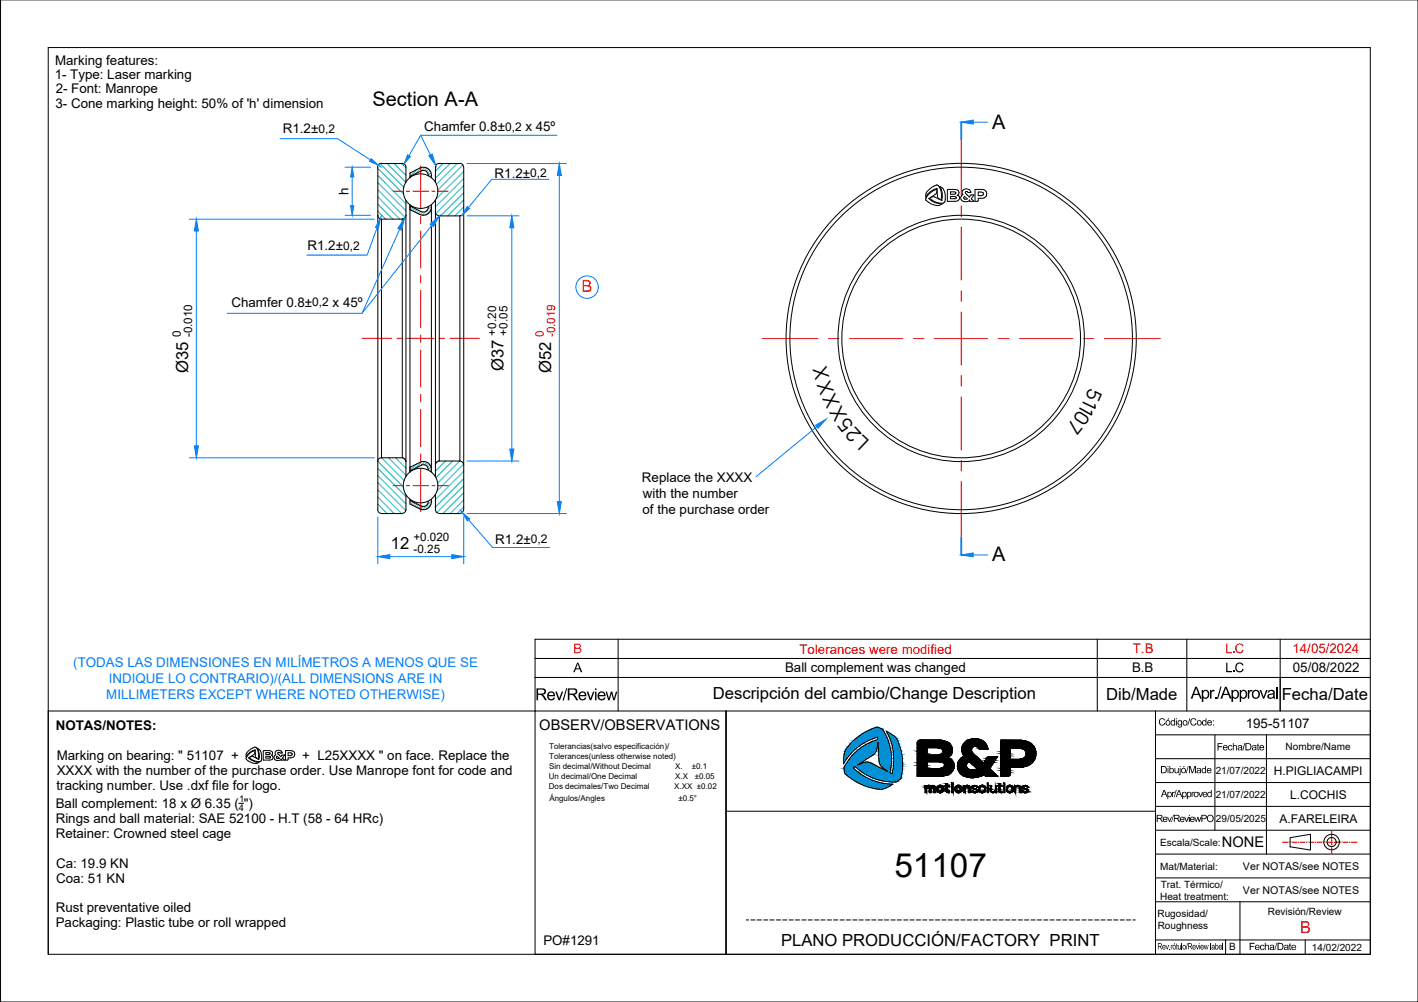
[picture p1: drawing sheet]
<svg xmlns="http://www.w3.org/2000/svg" width="297mm" height="210mm" viewBox="0 0 297 210" stroke-linecap="round" stroke-linejoin="round" font-family="sans-serif">
<defs><g id="words">
<text font-size="7" x="187.4" y="183.8">51107</text>
<g font-size="4.2">
<text x="78" y="22.3">Section A-A</text>
<text x="207.8" y="27.1">A</text>
<text x="173.8" y="79.1" transform="rotate(-105 173.8 79.1)">X</text>
<text x="174.7" y="81.8" transform="rotate(-110 174.7 81.8)">X</text>
<text x="227.3" y="83.3" transform="rotate(116 227.3 83.3)">1</text>
<text x="228.2" y="81" transform="rotate(113 228.2 81)">5</text>
<text x="176" y="84.5" transform="rotate(-116 176 84.5)">X</text>
<text x="177.5" y="87" transform="rotate(-121 177.5 87)">X</text>
<text x="179" y="89" transform="rotate(-128 179 89)">5</text>
<text x="224.6" y="87.8" transform="rotate(128 224.6 87.8)">7</text>
<text x="226" y="85.7" transform="rotate(123 226 85.7)">0</text>
<text x="226.6" y="84.6" transform="rotate(119 226.6 84.6)">1</text>
<text x="180.7" y="90.9" transform="rotate(-132 180.7 90.9)">2</text>
<text x="182.3" y="92.4" transform="rotate(-137 182.3 92.4)">L</text>
<text x="207.8" y="117.5">A</text>
</g>
<g font-size="3.5" fill="#f00">
<text x="121.8" y="61.1">B</text>
<text x="272.3" y="195.5">B</text>
</g>
<g font-size="3.5">
<text x="105.5" y="77.7" transform="rotate(-90 105.5 77.7)">Ø37</text>
<text x="39.4" y="78.1" transform="rotate(-90 39.4 78.1)">Ø35</text>
<text x="115.4" y="78.1" transform="rotate(-90 115.4 78.1)">Ø52</text>
<text x="81.9" y="115">12</text>
<text x="112.1" y="146.7">Rev/Review</text>
<text x="149.3" y="146.5">Descripción del cambio/Change Description</text>
<text x="231.7" y="146.7">Dib/Made</text>
<text x="249.4" y="146.4">Apr./Approval</text>
<text x="268.5" y="146.7">Fecha/Date</text>
<text x="163.6" y="198.2">PLANO PRODUCCIÓN/FACTORY PRINT</text>
</g>
<g font-size="3.1">
<text x="113" y="153">OBSERV/OBSERVATIONS</text>
<text x="255.9" y="177.5">NONE</text>
</g>
<g font-size="2.8">
<text x="11.5" y="16.5">1- Type: Laser marking</text>
<text x="11.5" y="13.5">Marking features:</text>
<text x="11.6" y="22.5">3- Cone marking height: 50% of 'h' dimension</text>
<text x="11.7" y="19.5">2- Font: Manrope</text>
<text x="59.3" y="27.9">R1.2±0,2</text>
<text x="88.9" y="27.5">Chamfer 0.8±0,2 x 45º</text>
<text x="73" y="40.9" transform="rotate(-90 73 40.9)">h</text>
<text x="103.6" y="37.2">R1.2±0,2</text>
<text x="64.4" y="52.5">R1.2±0,2</text>
<text x="48.5" y="64.2">Chamfer 0.8±0,2 x 45º</text>
<text x="134.5" y="101">Replace the XXXX</text>
<text x="134.6" y="107.7">of the purchase order</text>
<text x="134.7" y="104.4">with the number</text>
<text x="103.7" y="113.9">R1.2±0,2</text>
<text x="120.1" y="140.8">A</text>
<text x="164.5" y="140.7">Ball complement was changed</text>
<text x="237.1" y="140.8">B.B</text>
<text x="256.7" y="140.8">L.C</text>
<text x="270.8" y="140.8">05/08/2022</text>
<text x="11.7" y="153">NOTAS/NOTES:</text>
<text x="261" y="152.6">195-51107</text>
<text x="11.9" y="159.2">Marking on bearing: &quot; 51107 +</text>
<text x="63.3" y="159.2">+ L25XXXX &quot; on face. Replace the</text>
<text x="11.8" y="165.5">tracking number. Use .dxf file for logo.</text>
<text x="11.9" y="162.4">XXXX with the number of the purchase order. Use Manrope font for code and</text>
<text x="11.7" y="169.3">Ball complement: 18 x Ø 6.35 ( &quot;)</text>
<text x="11.7" y="172.4">Rings and ball material: SAE 52100 - H.T (58 - 64 HRc)</text>
<text x="11.7" y="175.5">Retainer: Crowned steel cage</text>
<text x="11.8" y="181.8">Ca: 19.9 KN</text>
<text x="11.8" y="184.9">Coa: 51 KN</text>
<text x="11.7" y="191.1">Rust preventative oiled</text>
<text x="11.7" y="194.3">Packaging: Plastic tube or roll wrapped</text>
<text x="113.8" y="198">PO#1291</text>
</g>
<g font-size="2.8" fill="#f00">
<text x="120.1" y="136.8">B</text>
<text x="167.5" y="137">Tolerances were modified</text>
<text x="237.3" y="136.8">T.B</text>
<text x="256.7" y="136.8">L.C</text>
<text x="270.7" y="136.8">14/05/2024</text>
</g>
<g font-size="2.8" fill="#007fff">
<text x="15.4" y="139.6">(TODAS LAS DIMENSIONES EN MILÍMETROS A MENOS QUE SE</text>
<text x="22.8" y="143">INDIQUE LO CONTRARIO)/(ALL DIMENSIONS ARE IN</text>
<text x="22.3" y="146.4">MILLIMETERS EXCEPT WHERE NOTED OTHERWISE)</text>
</g>
<g font-size="2.5">
<text x="266.9" y="162.3">H.PIGLIACAMPI</text>
<text x="270.2" y="167.3">L.COCHIS</text>
<text x="268" y="172.3">A.FARELEIRA</text>
</g>
<g font-size="2.4">
<text x="37.9" y="70.7" transform="rotate(-90 37.9 70.7)">0</text>
<text x="40.2" y="70.6" transform="rotate(-90 40.2 70.6)">-0.010</text>
<text x="104" y="70.3" transform="rotate(-90 104 70.3)">+0.20</text>
<text x="106.3" y="70.3" transform="rotate(-90 106.3 70.3)">+0.05</text>
<text x="86.6" y="113.4">+0.020</text>
<text x="86.6" y="115.8">-0.25</text>
</g>
<g font-size="2.4" fill="#f00">
<text x="113.9" y="70.7" transform="rotate(-90 113.9 70.7)">0</text>
<text x="116.3" y="70.6" transform="rotate(-90 116.3 70.6)">-0.019</text>
</g>
<g font-size="2.2">
<text x="260.4" y="182.2">Ver NOTAS/see NOTES</text>
<text x="260.4" y="187.2">Ver NOTAS/see NOTES</text>
</g>
<g font-size="2.1">
<text x="242.9" y="152">d</text>
<text x="242.5" y="162">/dD</text>
<text x="242.9" y="162">e</text>
<text x="255.2" y="157.2">c</text>
<text x="269.3" y="157.2">Nombre/Name</text>
<text x="243.1" y="167">p</text>
<text x="254.7" y="162.2">21/07/2022</text>
<text x="254.7" y="167.2">21/07/2022</text>
<text x="242.1" y="172.2">eP</text>
<text x="242.7" y="172.2">v</text>
<text x="254.7" y="172.2">29/05/2025</text>
<text x="243" y="177.2">Escala/Scale:</text>
<text x="243" y="182.2">Mat/Material:</text>
<text x="243.1" y="185.9">Trat. Térmico/</text>
<text x="243" y="188.4">Heat treatment:</text>
<text x="265.6" y="191.7">Revisión/Review</text>
<text x="242.5" y="192">Rugosidad/</text>
<text x="242.5" y="194.5">Roughness</text>
<text x="257.5" y="199">B</text>
<text x="261.9" y="199">c</text>
<text x="274.8" y="199.2">14/02/2022</text>
</g>
<g font-size="2">
<text x="50" y="169.9">4</text>
<text x="50.1" y="168">1</text>
</g>
<text font-size="1.8" x="242.6" y="198.9">v</text>
<g font-size="1.7">
<text x="115" y="161.1">Sin decimal/Without Decimal</text>
<text x="115" y="156.9">Tolerancias(salvo especificación)/</text>
<text x="115" y="159">Tolerances(unless otherwise noted)</text>
<text x="141.5" y="161.1">X.</text>
<text x="144.9" y="161.1">±0.1</text>
<text x="115" y="163.3">Un decimal/One Decimal</text>
<text x="115" y="165.4">Dos decimales/Two Decimal</text>
<text x="115.1" y="167.8">Ángulos/Angles</text>
<text x="141.2" y="165.4">X.XX ±0.02</text>
<text x="141.4" y="163.3">X.X</text>
<text x="142.1" y="167.8">±0.5°</text>
<text x="145.5" y="163.3">±0.05</text>
</g>
</g></defs>
<!-- layer: B1 -->
<g fill="none" stroke="#000" stroke-width=".21">
<path d="M.1 0h296.9v209.9h-296.9zM112.1 137.9h174.9M129.5 133.9v15M229.9 133.9v15M248.6 133.9v15M268.2 133.9v15M287 133.9h-174.9v8M112.1 148.9h174.9v51h-174.9zM112.1 141.9v7h-102v51M112.1 141.9h174.9M152.1 148.9v51M242 158.9h45"/>
<path d="M242 148.9v51M242 153.9h45M254.5 153.9v20M265.3 153.9v25M50 168.3h1M152.1 169.9h89.9M242 178.9h45M242 173.9h45M242 168.9h45M242 163.9h45M270.2 175.5l4.3-.7v3.3l-4.3-.7zM242 188.9h45"/>
<path d="M242 183.9h45M259.7 188.9v11"/>
<circle cx="278.9" cy="176.4" r="1.63"/>
<circle cx="278.9" cy="176.4" r=".95"/>
</g>
<!-- layer: A1 -->
<g fill="none" stroke="#000" stroke-width=".21">
<path d="M10.1 10h276.9v189.9h-276.9zM79.1 35v71.8a.78 .78 0 0 0 .8 .7l4.4 .1a.87 .87 0 0 0 .7-.8v-3.2M79.9 34.2a.78 .78 0 0 0-.8 .8M79.9 34.3h4.4M84.3 34.2a.78 .78 0 0 1 .7 .8M85 35v3.2M88 35.2a1.75 1.75 0 0 1 1.8 .3 1.75 1.75 0 0 1 .6 1.8M88 35.2l-2.1 1.1v1M88.3 35.8l-2.4 1.2M88.3 35.8a1 1 0 0 1 1.4 1M91.2 35v3.2M92 34.2a.78 .78 0 0 0-.8 .8"/>
<path d="M92 34.3h4.3M96.3 34.2a.78 .78 0 0 1 .8 .8M97.1 35v71.8M194.4 39.9l.8-.7 1.1-.5a2.76 2.76 0 0 1 .8 3.2l.2 .1a4 4 0 0 0-.4-3 2.6 2.6 0 0 1 1 3.3l-.3 .2a3.5 3.5 0 0 1-2.9-1l-.2 .1a3.9 3.9 0 0 0 2.8 1.1 2.77 2.77 0 0 1-3.3-.7v-.1a2.71 2.71 0 0 1 2.3-2.3v-.1a3.6 3.6 0 0 0-2.4 1.8 1.41 1.41 0 0 1 .5-1.4zM196.3 39.8v.1a1.92 1.92 0 0 0 .5 1.8l.1 .1a2.14 2.14 0 0 0-1.8-.5l-.2 .1a2.15 2.15 0 0 0 1.3-1.2zM198.5 39.7h.2a2.9 2.9 0 0 1 2.1 .4v.6l-.3 .2 .4 .2a.86 .86 0 0 1-.2 .9 .86 .86 0 0 1-.9 .2h-1.4zM204.2 39.7h.3a2.81 2.81 0 0 1 2.1 .4 1.04 1.04 0 0 1-.2 1.2 1.04 1.04 0 0 1-1.2 .2h-.3a.42 .42 0 0 1-.1 .6 .42 .42 0 0 1-.6 0zM79.1 45.1a.78 .78 0 0 0 .8 .8M79.9 45.9h4.4M85 45.1a.78 .78 0 0 1-.7 .8M85 42v57.8M85.9 42.9v56"/>
<path d="M85.9 43.2l2.4 1.1M85.9 43.9l2.1 1M89.7 43.4a.99 .99 0 0 1-1.4 .9M89.7 43.3v.1M90.4 43.4a1.67 1.67 0 0 1-2.4 1.5M90.4 42.9v56M91.2 42v57.8M91.2 44.4a.78 .78 0 0 0 .8 .8M92 45.2h4.3M97.1 44.4a.78 .78 0 0 1-.8 .8M199.1 40.2h.1a.78 .78 0 0 1 1 .3l-.4 .2h-.7zM199.1 41.2h.1a.96 .96 0 0 1 1.1 .3l-.2 .1h-1z"/>
<path d="M201.9 41.3l.2-.1 .5 .5-.5 .1-.2-.2zM203.1 42.1h.1M203.4 40.3h-.6a.3 .3 0 0 0-.3-.2 .3 .3 0 0 0-.2 .4l.8 .8a.64 .64 0 0 1 .9-.5l-.5 .8 .5 .6-.9-.1M203.4 40.3h.1M203.4 40.3a.88 .88 0 0 0-1.2-.8 .88 .88 0 0 0-.5 1.3 .8 .8 0 0 0-.4 1 .8 .8 0 0 0 1 .5l.8-.2M204.9 40.2h.5a.42 .42 0 0 1 .6 .4 .42 .42 0 0 1-.6 .4h-.5zM79.1 96.7a.78 .78 0 0 1 .8-.8h4.4a.78 .78 0 0 1 .7 .8M88 96.8a1.67 1.67 0 0 1 2.4 1.5M88 96.9l-2.1 1M89.7 98.5a1.01 1.01 0 0 0-1.4-1.1l-2.4 1.3M96.3 96.6a.78 .78 0 0 1 .8 .8M96.3 96.6h-4.3a.78 .78 0 0 0-.8 .8"/>
<path d="M85.9 104.8l2.4 1.2a1 1 0 0 0 1.4-1M85.9 104.6v1l2.1 1M90.4 104.6a1.74 1.74 0 0 1-.6 1.8 1.74 1.74 0 0 1-1.8 .2M91.2 103.6v3.2a.78 .78 0 0 0 .8 .7l4.3 .1M97.1 106.8a.78 .78 0 0 1-.8 .7M51.9 157.4l.7-.5a.82 .82 0 0 1 1.1-.3 4.5 4.5 0 0 1 .5 2.5 3.2 3.2 0 0 0-.3-2.4 2.22 2.22 0 0 1 .9 2.6l-.4 .3-.9-.2-1.4-.6a3.2 3.2 0 0 0 2.2 .9 2.14 2.14 0 0 1-2.7-.6v-.1a2.33 2.33 0 0 1 1.9-1.8v-.1a2.89 2.89 0 0 0-2 1.4v-.5zM53.5 157.4v.5a.81 .81 0 0 0 .4 1 1.41 1.41 0 0 0-1.6-.3h.1a1.4 1.4 0 0 0 1.1-1.2zM55.2 157.3l.2-.1a2.03 2.03 0 0 1 1.7 .4v.4l-.3 .2 .3 .2a.48 .48 0 0 1 .1 .5 .48 .48 0 0 1-.4 .3h-1.7zM55.7 157.7a.71 .71 0 0 1 .9 .2l-.9 .1zM55.7 158.4h.1a.71 .71 0 0 1 .9 .3l-1 .1zM57.9 158.5l.1-.1 .5 .4h-.5zM58.9 159.1h.1"/>
<path d="M59.1 157.7l-.7-.1-.2 .2 .6 .7a.57 .57 0 0 1 .8-.3l-.4 .6 .4 .4-.7-.1M59.1 157.7h.1M59.1 157.7a.7 .7 0 0 0-.9-.6 .7 .7 0 0 0-.4 1 .64 .64 0 0 0-.3 .8 .64 .64 0 0 0 .7 .4l.7-.2M59.8 157.2h.2a2.32 2.32 0 0 1 1.7 .4 .95 .95 0 0 1-.3 1 .95 .95 0 0 1-1 .2 .33 .33 0 0 1-.1 .4 .33 .33 0 0 1-.5-.1zM60.4 157.7a.69 .69 0 0 1 .8 .3l-.2 .3h-.6zM156.3 192.7h.5M157.3 192.7h.9M158.6 192.7h.9M160 192.7h.9M161.3 192.7h.9M162.6 192.7h.9M163.9 192.7h.9"/>
<path d="M165.3 192.7h.9M166.6 192.7h.9M168 192.7h.9M169.3 192.7h.9M170.6 192.7h.9M171.9 192.7h.9M173.3 192.7h.9M174.6 192.7h.9M176 192.7h.9M177.3 192.7h.9M178.6 192.7h.9M179.9 192.7h.9"/>
<path d="M181.3 192.7h.9M182.6 192.7h.9M184 192.7h.9M185.3 192.7h.9M186.6 192.7h.9M187.9 192.7h.9M189.3 192.7h.9M190.6 192.7h.9M192 192.7h.9M193.3 192.7h.9M194.6 192.7h.9M195.9 192.7h.9"/>
<path d="M197.3 192.7h.9M198.6 192.7h.9M200 192.7h.9M201.3 192.7h.9M202.6 192.7h.9M203.9 192.7h.9M205.3 192.7h.9M206.6 192.7h.9M208 192.7h.9M209.3 192.7h.9M210.6 192.7h.9M211.9 192.7h.9"/>
<path d="M213.3 192.7h.9M214.6 192.7h.9M216 192.7h.9M217.3 192.7h.9M218.6 192.7h.9M219.9 192.7h.9M221.3 192.7h.9M222.6 192.7h.9M224 192.7h.9M225.3 192.7h.9M226.6 192.7h.9M228 192.7h.8"/>
<path d="M229.3 192.7h.9M230.6 192.7h.9M232 192.7h.9M233.3 192.7h.9M234.6 192.7h.9M236 192.7h.8M237.3 192.7h.5"/>
<circle cx="88.1" cy="40" r="3.6"/>
<circle cx="201.3" cy="70.9" r="36.7"/>
<circle cx="201.3" cy="70.9" r="25"/>
<circle cx="88.1" cy="101.7" r="3.6"/>
</g>
<!-- layer: F1 -->
<g fill="none" stroke="#f00" stroke-width=".21">
<path d="M268.6 176.4h1.3M270.1 176.4h.2M270.6 176.4h1.1M271.9 176.4h.2M272.4 176.4h1.1M273.7 176.4h.2M274.1 176.4h1.1M275.4 176.4h.3M275.9 176.4h1.1M277.2 176.4h.2M277.7 176.4h1.1M279 174.1v1.1"/>
<path d="M279 175.4v.3M279 175.9v1.1M279 177.2v.2M279 177.6v1.2M279 176.4h.2M279.5 176.4h1.1M280.8 176.4h.2M281.2 176.4h1.1M282.6 176.4h.2M283 176.4h1.3"/>
</g>
<!-- layer: B1 -->
<g fill="#000">
<path d="M122.9 144.9h.3l.5 1.4 .5-1.4h.3l-.6 1.8h-.3zM126.9 144.9h.3l.4 1.4 .4-1.4h.3l.3 1.4 .4-1.4h.3l-.5 1.8h-.3l-.4-1.4-.4 1.4h-.3zM249.2 150.5h.1l-.4 1.5h-.2zM249.4 150.8l.4-.3h.5l.3 .4h-.2l-.1-.2-.2-.1a.56 .56 0 0 0-.6 .8 .56 .56 0 0 0 .9 .2l.2-.1-.3 .4h-.7l-.3-.5zM257.4 156.2l.6-.1 .2 .3h-.2a.35 .35 0 0 0-.6 0 .35 .35 0 0 0 .1 .5l.3 .2 .2-.3h.2l-.3 .4h-.4l-.3-.3zM258.3 155.7h.1v.5l.3-.1 .4 .1v1h-.2v-.7a.27 .27 0 0 0-.3-.3 .27 .27 0 0 0-.2 .4v.6h-.1zM259 139l.5-.2h.4l.4 .2 .2 .4h-.3l-.2-.3-.4-.1-.3 .1-.3 .5 .1 .6 .3 .4 .6-.1 .3-.4 .2 .1-.3 .5-.7 .2-.6-.4-.1-1zM260.7 155.7h.1l-.4 1.5h-.1zM261.4 144.5h.3v.3a.39 .39 0 0 1 .7-.2l-.2 .3a.41 .41 0 0 0-.4 .1 .41 .41 0 0 0-.1 .4v1h-.3zM263.4 155.8l.2-.1v.4h.2l-.2 .1v.8h.2v.2a.25 .25 0 0 1-.3 0 .25 .25 0 0 1-.1-.3v-.7h-.1zM263.8 144.5h.4l.5 1.5 .5-1.5h.3l-.7 1.9h-.2zM244.5 171.1h.2l.3 .9 .3-.9h.2l-.4 1.1h-.2z"/>
<path d="M245.8 170.7h.1l-.4 1.5h-.2zM245.5 165.9l.2 .1 .2-.1h.2l-.4 .3v.8h-.2zM246.3 165.5h.2l-.5 1.5h-.1zM246 160.9h.2v.7a.28 .28 0 0 0 .3 .3 .28 .28 0 0 0 .2-.4v-.6h.2v1.1h-.2v-.2l-.1 .2-.4-.1-.2-.1zM248.9 160.5h.1l-.4 1.5h-.2zM248.1 171.1h.2l.3 .9 .3-.9h.2l-.4 1.1h-.2zM249.1 160.5h.3l.4 1.3 .4-1.3h.3v1.5h-.2v-1.3l-.4 1.3h-.2l-.5-1.3v1.3h-.1zM249.6 165.9l.2 .1 .1-.1h.3l-.1 .2-.3 .1v.8h-.2zM250.2 171.1h.1l.3 .9 .2-.9h.2l.2 .8 .3-.8h.2l-.4 1.1h-.2l-.2-.8-.2 .8h-.2zM251 165.9h.2l.3 .9 .3-.9h.2l-.4 1.1h-.2zM244.2 198h.1l.2 .7 .2-.7h.2l-.3 .9h-.1zM245 198.7l.1 .2z"/>
<path d="M245.3 198v.1l.3-.1-.2 .2v.7h-.1zM246.5 197.7l.1-.1v.4h.1l-.1 .1v.7l.1 .1h-.2zM246.7 198h.2v.5a.21 .21 0 0 0 .2 .3 .21 .21 0 0 0 .2-.3v-.5h.1v.9l-.1-.1-.4 .1zM247.5 197.6h.1v1.3h-.1zM248.7 197.6h.1l-.3 1.3h-.1zM250.5 198h.1l.3 .7 .2-.7h.1l-.3 .9h-.1zM252.2 198h.1l.2 .7 .1-.7h.1l.2 .7 .2-.7h.1l-.3 .9h-.1l-.1-.7-.2 .7h-.1zM253.6 197.6h.1v1.3h-.1zM256.1 197.6h.1v1.3h-.1zM264.1 198l.5-.1 .3 .4-.2-.1a.37 .37 0 0 0-.6 .3 .37 .37 0 0 0 .5 .4l.1-.3 .2 .1a.53 .53 0 0 1-.9 .2 .53 .53 0 0 1 .1-.9zM265 197.5h.1v.5l.2-.1 .5 .1v1h-.1v-.7a.26 .26 0 0 0-.3-.2 .26 .26 0 0 0-.2 .3l-.1 .6h-.1zM267.4 197.5h.1l-.4 1.5h-.1z"/>
<path d="M270.1 197.7l.2-.2v.4h.2v.2h-.2v.7l.2 .1v.1a.26 .26 0 0 1-.3 0 .26 .26 0 0 1-.1-.3v-.6h-.1z"/>
<path d="M121.3 145.2l.5-.4 .6 .1 .3 .3 .1 .7h-1.3l.1 .4 .4 .2 .3-.1 .2-.3h.3l-.2 .4-.7 .2-.5-.3-.2-.3zM121.7 145.2l-.2 .4h1l-.3-.5z"/>
<path d="M124.7 144.2h.3v.3h-.3zM124.7 144.9h.3v1.8h-.3z"/>
<path d="M125.4 145l.4-.2h.4l.5 .3 .2 .8h-1.4l.1 .3 .4 .3 .4-.1 .1-.3h.3l-.3 .5-.5 .1-.7-.3-.1-.8zM125.8 145.1l-.3 .5h1l-.1-.4z"/>
<path d="M244.1 151.4a.55 .55 0 0 1 1.1 0 .55 .55 0 0 1-1.1 0zM244.5 151.1l-.1 .6a.35 .35 0 0 0 .5 0 .35 .35 0 0 0 .1-.4l-.2-.3zM244.7 150.5h.2l-.4 .3z"/>
<path d="M245.4 150.9l.4-.1 .2 .2v-.5h.2v1.5h-.2v-.2l-.2 .2-.5-.2-.1-.6zM245.5 151.1l-.1 .5 .2 .2a.39 .39 0 0 0 .4-.4 .39 .39 0 0 0-.5-.3z"/>
<path d="M246.4 150.5h.1v.2h-.1zM246.4 150.9h.1v1.1h-.1z"/>
<path d="M246.8 151l.4-.2 .2 .2 .2-.1v1.3l-.2 .2h-.4l-.3-.3 .3 .1a.32 .32 0 0 0 .3 0 .32 .32 0 0 0 .1-.4l-.3 .2-.4-.3zM247 151.1l-.1 .5a.34 .34 0 0 0 .5 .1 .34 .34 0 0 0 0-.5l-.1-.2z"/>
<path d="M247.7 151.4a.55 .55 0 0 1 1.1 0 .55 .55 0 0 1-1.1 0zM248.1 151l-.2 .4a.36 .36 0 0 0 .4 .4 .36 .36 0 0 0 .2-.6l-.1-.2z"/>
<path d="M250.7 151.4a.55 .55 0 0 1 1.1 0 .55 .55 0 0 1-1.1 0zM251 151.1l-.1 .2 .1 .4a.38 .38 0 0 0 .6-.2 .38 .38 0 0 0-.4-.5z"/>
<path d="M251.9 151.1l.3-.3 .3 .2v-.5h.2v1.5h-.2v-.2l-.1 .2-.5-.1-.1-.3zM252.2 151l-.2 .2 .1 .6a.37 .37 0 0 0 .5-.1 .37 .37 0 0 0-.1-.5z"/>
<path d="M252.9 151.1l.4-.3 .4 .2 .2 .5-.8 .1 .3 .3 .5-.2-.1 .2-.2 .1-.5-.1-.2-.2zM253.1 151.1v.2l.5-.1a.31 .31 0 0 0-.2-.2 .31 .31 0 0 0-.3 .1z"/>
<path d="M254.1 150.9h.2v.2h-.2zM254.1 151.8h.2v.2h-.2z"/>
<path d="M256.2 156.3l.4-.2h.3l.3 .6h-.8v.1l.2 .3 .3-.3 .3 .1-.1 .1-.2 .2h-.5l-.3-.4zM256.4 156.3v.2h.5l-.1-.3z"/>
<path d="M258 144.5h.3v.3l.3-.3 .6 .1 .4 .8-.1 .5-.3 .4-.6 .1-.3-.3v.9h-.3zM258.4 144.9l-.1 .4v.5l.2 .3h.5l.2-.4v-.7l-.3-.2z"/>
<path d="M259.7 144.5h.3v.3l.3-.3h.5l.3 .3 .2 .4-.1 .6-.3 .5-.6 .1-.3-.3v.9h-.3zM260.2 144.9l-.2 .4 .2 .7a.64 .64 0 0 0 .7-.2 .64 .64 0 0 0 0-.8l-.3-.2z"/>
<path d="M259.4 156.2l.5-.1 .3 .1 .1 1h-.2l-.1-.2-.2 .2-.5-.1v-.4l.3-.1a.25 .25 0 0 0 .3 0 .25 .25 0 0 0 .1-.3l-.4-.1-.2 .2h-.1zM259.5 156.7a.24 .24 0 0 0 .1 .3 .24 .24 0 0 0 .4 0 .24 .24 0 0 0-.1-.4z"/>
<path d="M260.9 155.7h.7l.4 .2 .2 .7-.3 .5-1 .1zM261.1 155.8v1.2h.6l.2-.4v-.5l-.3-.3z"/>
<path d="M262.4 144.8l.5-.3 .8 .2 .2 .6-.1 .7-.6 .4-.6-.1-.4-.5zM262.7 144.9l-.2 .4 .1 .5 .1 .3h.5l.4-.4v-.7l-.4-.2z"/>
<path d="M262.4 156.1h.5l.2 .1 .2 1h-.3v-.2l-.2 .2-.5-.1a.44 .44 0 0 1 .1-.5 .44 .44 0 0 1 .6-.1 .26 .26 0 0 0-.2-.3 .26 .26 0 0 0-.3 .2h-.2zM262.5 156.7a.27 .27 0 0 0 .2 .4 .27 .27 0 0 0 .3-.4z"/>
<path d="M263.9 156.2l.6-.1 .3 .5v.1l-.8 .1a.3 .3 0 0 0 .3 .3 .3 .3 0 0 0 .3-.3l.2 .1-.2 .3-.6-.1-.2-.2zM264.1 156.3l-.1 .2h.6l-.2-.3z"/>
<path d="M265.8 144.6l.7-.1 .4 .2 .2 1.7h-.3v-.3l-.5 .3-.8-.2v-.6l.4-.3h.5a.3 .3 0 0 0 .3-.4 .3 .3 0 0 0-.4-.1h-.3l-.2 .3-.3-.1zM265.9 145.6a.4 .4 0 0 0 .2 .6 .4 .4 0 0 0 .5-.3h.1a.21 .21 0 0 0 0-.4 .21 .21 0 0 0-.3 .1z"/>
<path d="M244.5 165.9l.2 .1 .5-.1 .3 .4-.2 .6-.2 .1-.4-.1v.5h-.2zM244.8 166l-.1 .4a.33 .33 0 0 0 .4 .4 .33 .33 0 0 0 .2-.5l-.2-.3z"/>
<path d="M245 160.5h.1v.5l.5-.1 .3 .3v.5l-.3 .3-.5-.1-.1 .1zM245.3 161.1l-.1 .6a.38 .38 0 0 0 .6-.2 .38 .38 0 0 0-.3-.5z"/>
<path d="M245.9 170.7h.9l.2 .2v.4l-.3 .2 .5 .7h-.2l-.5-.7h-.4v.7h-.2zM246.1 170.9v.4h.4a.24 .24 0 0 0 .4-.2 .24 .24 0 0 0-.3-.2z"/>
<path d="M246.9 165.5h.2l.6 1.5h-.2l-.2-.5h-.6l-.2 .5h-.2zM247 165.6l-.3 .8h.5z"/>
<path d="M247.1 160.5h.2v.2h-.2zM247.1 160.9h.2v1.2a.29 .29 0 0 1-.1 .3 .29 .29 0 0 1-.3 0l.2-.3z"/>
<path d="M247.4 161.4a.55 .55 0 0 1 1.1 0 .55 .55 0 0 1-1.1 0zM247.6 161.2v.4l.2 .3 .4-.2v-.5a.3 .3 0 0 0-.3-.2 .3 .3 0 0 0-.3 .2zM248 160.5h.2l-.4 .3z"/>
<path d="M247.6 165.9l.2 .1 .2-.1 .4 .1 .2 .4-.3 .6-.5-.1v.5h-.2zM248 166l-.2 .3v.3a.34 .34 0 0 0 .6 .1 .34 .34 0 0 0 0-.5z"/>
<path d="M247.2 171.3l.6-.2 .3 .4v.2l-.8 .1a.3 .3 0 0 0 .3 .3 .3 .3 0 0 0 .3-.3l.2 .1-.1 .2h-.7l-.2-.3zM247.4 171.3l-.1 .2h.6a.32 .32 0 0 0-.1-.2 .32 .32 0 0 0-.4 0z"/>
<path d="M248.6 165.9l.2 .1 .3-.1a.54 .54 0 0 1 .5 .6 .54 .54 0 0 1-.8 .4v.5h-.2zM248.9 166l-.1 .6a.34 .34 0 0 0 .5 .1 .34 .34 0 0 0 0-.5l-.1-.2z"/>
<path d="M249 170.7h.2v.2h-.2zM249 171.1h.2v1.1h-.2z"/>
<path d="M250 166.4a.55 .55 0 0 1 1.1 0 .55 .55 0 0 1-1.1 0zM250.3 166.4a.36 .36 0 0 0 .7 0 .36 .36 0 0 0-.7 0z"/>
<path d="M249.3 171.3l.6-.2 .3 .2 .1 .4h-.8l.1 .3a.27 .27 0 0 0 .3 .1 .27 .27 0 0 0 .1-.3l.3 .1-.2 .2h-.6l-.3-.3zM249.6 171.3l-.1 .2h.5l-.1-.2z"/>
<path d="M250.7 161l.7-.1 .2 .2 .1 .9-.3-.1-.4 .1a.35 .35 0 0 1-.3-.5 .35 .35 0 0 1 .5-.2 .22 .22 0 0 0 0-.3 .22 .22 0 0 0-.3 .1l-.2 .1zM250.9 161.5a.25 .25 0 0 0 .3 .4 .25 .25 0 0 0 .2-.4z"/>
<path d="M251.7 170.7h.8l.3 .3-.2 .5-.7 .1v.6h-.2zM251.9 170.9v.5h.4a.28 .28 0 0 0 .3-.3 .28 .28 0 0 0-.3-.2z"/>
<path d="M251.8 161.1l.2-.2 .5 .1v-.5h.1v1.5l-.1-.1-.5 .1-.2-.2zM252 161.1l-.1 .4a.32 .32 0 0 0 .5 .3 .32 .32 0 0 0 .1-.5l-.2-.3z"/>
<path d="M252 166.1l.3-.2h.4l.2 .5-.8 .2 .2 .2 .6-.2-.1 .3-.6 .1-.3-.4zM252.3 166l-.2 .3h.6l-.1-.2z"/>
<path d="M252.8 171.4a.75 .75 0 0 1 1.5 0 .75 .75 0 0 1-1.5 0zM253.2 170.9l-.2 .4 .1 .5 .2 .2h.5l.2-.3-.1-.7-.3-.2z"/>
<path d="M252.9 161.1l.6-.2 .3 .3v.3h-.8l.1 .3a.26 .26 0 0 0 .3 .1 .26 .26 0 0 0 .2-.3l.2 .1-.3 .3-.5-.1-.2-.2zM253.1 161.1l-.1 .2 .6-.1a.29 .29 0 0 0-.3-.2 .29 .29 0 0 0-.2 .1z"/>
<path d="M253 166l.2-.1 .4 .1v-.5h.2v1.5l-.2-.2-.2 .2-.4-.1-.1-.3zM253.2 166l-.1 .6a.33 .33 0 0 0 .5 .1 .33 .33 0 0 0 0-.5z"/>
<path d="M243.5 198.1l.4-.2 .3 .4v.2h-.6a.22 .22 0 0 0 .2 .3 .22 .22 0 0 0 .2-.2h.2l-.2 .3h-.4l-.1-.2zM243.7 198.1l-.1 .2h.4l-.1-.2z"/>
<path d="M245.7 198.1l.2-.2 .4 .2v.5l-.1 .3h-.3l-.2-.1zM245.9 198.1l-.1 .3a.27 .27 0 0 0 .1 .4 .27 .27 0 0 0 .3-.1 .27 .27 0 0 0 0-.4l-.1-.2zM246 197.6h.2l-.3 .2z"/>
<path d="M247.8 198h.4l.2 .5a.38 .38 0 0 1-.5 .4 .38 .38 0 0 1-.2-.6zM247.9 198.1v.5a.21 .21 0 0 0 .3 .2 .21 .21 0 0 0 .1-.4l-.1-.3z"/>
<path d="M248.9 197.6h.5l.3 .2v.2l-.3 .3 .4 .6h-.2l-.4-.6h-.2v.6h-.1zM249 197.8v.4h.3a.21 .21 0 0 0 .2-.2 .21 .21 0 0 0-.2-.2z"/>
<path d="M249.9 198l.3-.1 .3 .3v.3h-.6l.1 .1a.19 .19 0 0 0 .2 .2 .19 .19 0 0 0 .1-.2l.2 .1-.3 .2-.3-.1zM250 198.1l-.1 .2h.4v-.2z"/>
<path d="M251.2 197.6h.2v.2h-.2zM251.2 198h.2v.9h-.2z"/>
<path d="M251.6 198h.4l.2 .3v.2h-.6a.22 .22 0 0 0 .1 .3 .22 .22 0 0 0 .3-.2h.2l-.2 .3-.5-.1-.1-.5zM251.7 198.1l-.1 .2h.4l-.1-.2z"/>
<path d="M253.9 198l.2-.1 .3 .1 .1 .9h-.3a.3 .3 0 0 1-.4-.3 .3 .3 0 0 1 .4-.3h.1a.17 .17 0 0 0-.2-.2 .17 .17 0 0 0-.2 .2zM254 198.5a.18 .18 0 0 0 .1 .3 .18 .18 0 0 0 .2-.2v-.2z"/>
<path d="M254.6 197.6h.1v.4l.3-.1 .2 .3v.4l-.2 .3-.3-.1-.1 .1zM254.7 198.1v.2a.27 .27 0 0 0 0 .4 .27 .27 0 0 0 .4 0 .27 .27 0 0 0 0-.4l-.1-.2z"/>
<path d="M255.3 198.1h.1a.36 .36 0 0 1 .4-.1 .36 .36 0 0 1 .2 .5h-.6a.22 .22 0 0 0 .2 .3 .22 .22 0 0 0 .2-.2h.2l-.2 .3h-.4l-.1-.4zM255.5 198.1l-.1 .2h.4l-.1-.2z"/>
<path d="M263.1 198l.5-.1 .2 .3v.3l-.7 .1a.3 .3 0 0 0 .2 .3 .3 .3 0 0 0 .4-.2l.1 .1-.2 .2h-.4l-.3-.2v-.5zM263.2 198.1l-.2 .3h.7l-.1-.3z"/>
<path d="M266.1 198l.6-.1 .2 .2 .1 .9-.3-.1-.4 .1a.35 .35 0 0 1-.3-.4 .35 .35 0 0 1 .5-.2 .21 .21 0 0 0 .1-.4 .21 .21 0 0 0-.3 .1l-.3 .2zM266.2 198.6a.26 .26 0 0 0 .3 .3 .26 .26 0 0 0 .2-.4z"/>
<path d="M267.6 197.5h.9l.3 .3v.7l-.2 .4-1 .1zM267.8 197.7v1.2l.6-.1 .2-.2v-.7l-.2-.2z"/>
<path d="M269.1 198l.6-.1 .2 .2v.9l-.2-.1-.3 .1a.35 .35 0 0 1-.4-.4 .35 .35 0 0 1 .5-.2 .22 .22 0 0 0 .1-.4 .22 .22 0 0 0-.4 .2l-.2 .1zM269.2 198.6a.26 .26 0 0 0 .3 .3 .26 .26 0 0 0 .1-.4z"/>
<path d="M270.6 198.1l.6-.2 .3 .4v.2l-.8 .1a.3 .3 0 0 0 .2 .3 .3 .3 0 0 0 .4-.2h.2l-.1 .2-.4 .1a.61 .61 0 0 1-.4-.9zM270.8 198.1l-.1 .3 .6-.1a.31 .31 0 0 0-.2-.2 .31 .31 0 0 0-.3 0z"/>
</g>
<path d="M267.4 143.9v2.5" fill="none" stroke="#000" stroke-width=".3"/>
<!-- layer: 02 -->
<g fill="none" stroke="#000" stroke-width=".21">
<path d="M79.9 45.9v50M84.3 45.9v50M92 45.2v51.4M96.3 45.2v51.4M242 196.9h45M256.7 196.9v3M273.4 196.9v3"/>
<circle cx="201.3" cy="70.9" r="35.9"/>
<circle cx="201.3" cy="70.9" r="25.8"/>
</g>
<!-- layer: 0 -->
<g fill="#000" stroke="#000" stroke-width=".21">
<path d="M196.8 156.7h2.7zM203.8 154.8h.7zM198.5 166h.4zM198.5 166h.2zM198.7 165.7h.2zM200.6 166h.2zM200.6 166h.4zM203.1 162.9h1.3zM203.6 165.7h.2zM204.6 164.9h.2zM206.5 162.6h2.5zM207.8 166h.4z"/>
<path d="M209.7 165.9h.2zM209.6 166h.3zM213.2 164.5h.1zM214.2 165.7h.2zM214.6 166h.2zM214.6 166h.4zM215.2 164.9h.2z"/>
<path d="M192.1 156.6l2.1 .1zM192.1 156.6l2.1 .1zM192.1 156.7h2.1zM192.1 156.7h2.1z"/>
<path d="M192.1 156.7l2.1 .2v-.2zM192.1 156.7l2.1 .2h-2.1z"/>
<path d="M192.1 156.9l2.1 .3v-.3zM192.1 156.9l2.1 .3h-2.1z"/>
<path d="M192.1 157.2l2.1 .2v-.2zM192.1 157.2l2.1 .2h-2.1z"/>
<path d="M192.1 157.4l2.1 .4v-.4zM192.1 157.4l2.1 .4h-2.1z"/>
<path d="M192.1 157.8l2.1 .1zM192.1 157.8l2.1 .1z"/>
<path d="M192.1 157.9l2.1 .1v-.1zM192.1 157.9l2.1 .1h-2.1z"/>
<path d="M192.1 158l2.1 .1zM192.1 158l2.1 .1z"/>
<path d="M192.1 159.6l2.1 .1zM192.1 159.6l2.1 .1z"/>
<path d="M192.1 159.7l2.1 .1v-.1zM192.1 159.7l2.1 .1h-2.1z"/>
<path d="M192.1 159.8l2.1 .5v-.5zM192.1 159.8l2.1 .5h-2.1z"/>
<path d="M192.7 155.1h4.6zM192.5 155.1h4.8z"/>
<path d="M192.5 155.1h4.8zM192.5 155.1h4.8z"/>
<path d="M192.5 155.1l5.4 .1zM192.3 155.2h5.6z"/>
<path d="M192.3 155.2h5.6zM192.3 155.2h5.6z"/>
<path d="M192.3 155.2l6.1 .2-.5-.2zM192.3 155.2l6.1 .2h-6.2z"/>
<path d="M192.2 155.4h6.2zM192.2 155.4h6.2z"/>
<path d="M192.2 155.4l6.5 .2-.3-.2zM192.2 155.4l6.5 .2h-6.6z"/>
<path d="M192.1 158.7l6.7 .1zM192.1 158.7l6.7 .1z"/>
<path d="M192.1 155.6h6.6zM192.1 155.6h6.6z"/>
<path d="M192.1 155.6l6.7 .1zM192.1 155.6l6.7 .1z"/>
<path d="M192.1 158.6l6.4 .1 .2-.1zM192.1 158.6l6.4 .1h-6.4z"/>
<path d="M192.1 158.8l7 .1-.3-.1zM192.1 158.8l7 .1h-7z"/>
<path d="M192.1 155.7l7 .2-.3-.2zM192.1 155.7l7 .2h-7z"/>
<path d="M192.1 158.4l6.6 .2 .3-.2zM192.1 158.4l6.6 .2h-6.6z"/>
<path d="M192.1 155.9h7zM192.1 155.9h7z"/>
<path d="M192.1 155.9l7.2 .4-.2-.4zM192.1 155.9l7.2 .4h-7.2z"/>
<path d="M192.1 158.9l7.2 .2-.2-.2zM192.1 158.9l7.2 .2h-7.2z"/>
<path d="M192.1 158.1l6.9 .3 .2-.3zM192.1 158.1l6.9 .3h-6.9z"/>
<path d="M197.1 158h2.2zM196.9 158h2.4z"/>
<path d="M196.9 158l2.4 .1zM196.6 158.1h2.7z"/>
<path d="M196.6 158.1h2.7zM196.4 158.1h2.8z"/>
<path d="M192.1 156.3h7.2zM192.1 156.3h7.2z"/>
<path d="M192.1 156.3l7.4 .3-.2-.3zM192.1 156.3l7.4 .3h-7.4z"/>
<path d="M197.3 157.9l2 .1v-.1zM197.1 158l.2-.1 2 .1z"/>
<path d="M192.1 159.1h7.2zM192.1 159.1h7.2z"/>
<path d="M192.1 159.1l7.4 .2-.2-.2zM192.1 159.1l7.4 .2h-7.4z"/>
<path d="M197.4 157.7l1.9 .2 .1-.2zM197.4 157.7l1.9 .2h-2z"/>
<path d="M196.4 156.6h3.1zM196.4 156.6h3.1z"/>
<path d="M196.6 156.6l2.9 .1zM196.6 156.6l2.9 .1zM196.8 156.7h2.7z"/>
<path d="M196.9 156.7l2.6 .1zM196.9 156.7l2.6 .1z"/>
<path d="M197.1 156.8l2.4 .1zM197.1 156.8l2.4 .1z"/>
<path d="M197.3 156.9h2.2zM197.3 156.9h2.2z"/>
<path d="M197.5 157.6l2 .1zM197.5 157.6l2 .1z"/>
<path d="M197.4 157.7h2.1zM197.4 157.7h2z"/>
<path d="M197.4 156.9l2.1 .2v-.2zM197.4 156.9l2.1 .2h-2z"/>
<path d="M197.5 157.1l2 .1zM197.5 157.1l2 .1z"/>
<path d="M197.5 157.2l2 .1v-.1zM197.5 157.2l2 .1h-1.9z"/>
<path d="M197.6 157.3l1.9 .3v-.3zM197.6 157.3l1.9 .3h-2z"/>
<path d="M192.1 159.3l7.6 .3-.2-.3zM192.1 159.3l7.6 .3h-7.6z"/>
<path d="M196.7 159.6l3 .1zM196.7 159.6l3 .1z"/>
<path d="M197.2 159.7h2.6zM197.2 159.7h2.6z"/>
<path d="M197.4 159.7l2.4 .1zM197.4 159.7l2.4 .1z"/>
<path d="M197.6 159.8l2.2 .1v-.1zM197.6 159.8l2.2 .1h-2.1z"/>
<path d="M197.7 159.9l2.1 .1v-.1zM197.7 159.9l2.1 .1h-2z"/>
<path d="M200.6 159.9l1.9 .2 .1-.2zM200.6 159.9l1.9 .2h-1.9z"/>
<path d="M200.6 159.8h2.1zM200.6 159.8l2 .1z"/>
<path d="M200.7 159.7l2 .1 .1-.1zM200.7 159.7l2 .1h-2.1z"/>
<path d="M200.8 159.5l2.2 .1zM200.8 159.5l2.2 .1z"/>
<path d="M200.8 159.6l2 .1 .2-.1zM200.8 159.6l2 .1h-2.1z"/>
<path d="M203.4 159.8h2.6zM203.4 159.8h2.6z"/>
<path d="M201.5 157.1l2.1 .3-.1-.3zM201.5 157.1l2.1 .3h-2.1z"/>
<path d="M201.5 157h2zM201.5 157l2 .1z"/>
<path d="M201.5 156.8l2 .2 .1-.2zM201.5 156.8l2 .2h-2z"/>
<path d="M201.5 157.4h2.1zM201.5 157.4h2.1z"/>
<path d="M201.5 157.4l2.2 .3-.1-.3zM201.5 157.4l2.2 .3h-2.1z"/>
<path d="M201.5 156.7h2.1zM201.5 156.7l2.1 .1z"/>
<path d="M201.5 156.5l2.1 .2 .1-.2zM201.5 156.5l2.1 .2h-2.1z"/>
<path d="M201.6 157.7h2.2zM201.6 157.7h2.2z"/>
<path d="M201.6 157.7l2.3 .2-.1-.2zM201.6 157.7l2.3 .2h-2.2z"/>
<path d="M201.5 156.4h2.4zM201.5 156.4l2.2 .1z"/>
<path d="M201.7 157.9l2.4 .1-.2-.1zM201.7 157.9l2.4 .1h-2.4z"/>
<path d="M201.6 156.4h2.4zM201.5 156.4h2.4z"/>
<path d="M201.7 158l2.4 .1zM201.7 158l2.4 .1z"/>
<path d="M201.7 158.1l2.7 .2-.3-.2zM201.7 158.1l2.7 .2h-2.5z"/>
<path d="M201.6 156.4h2.7zM201.6 156.4h2.4z"/>
<path d="M201.9 158.3l2.6 .1zM201.9 158.3l2.6 .1z"/>
<path d="M202 158.4l2.7 .2-.2-.2zM201.6 158.6l.4-.2 2.7 .2z"/>
<path d="M203.8 154.8h1zM203.7 154.8h1.1z"/>
<path d="M201.6 158.6l3.2 .1zM201.6 158.6l3.2 .1h-3.3z"/>
<path d="M201.5 158.7l3.4 .1zM201.4 158.8h3.5z"/>
<path d="M203.7 154.8h1.2zM203.4 154.8h1.5z"/>
<path d="M201.4 158.8h3.5zM201.4 158.8h3.5z"/>
<path d="M201.4 158.8l3.7 .2-.2-.2zM201.4 158.8l3.7 .2h-3.9z"/>
<path d="M203.4 154.8l1.9 .1zM203.1 154.9h2.2z"/>
<path d="M201.2 159l4.1 .2-.2-.2zM201.2 159l4.1 .2h-4.4z"/>
<path d="M203.1 154.9h2.2zM203.1 154.9h2.2z"/>
<path d="M203.1 154.9l2.5 .1-.3-.1zM202.8 155l.3-.1 2.5 .1z"/>
<path d="M200.9 159.2h4.5zM200.9 159.2h4.5z"/>
<path d="M200.9 159.2l4.7 .3-.2-.3zM200.9 159.2l4.7 .3h-4.8z"/>
<path d="M202.8 155l3 .1zM202.6 155.1h3.2z"/>
<path d="M200.8 159.5h4.8zM200.8 159.5h4.8z"/>
<path d="M200.8 159.5h4.9zM200.8 159.5h4.9z"/>
<path d="M203 159.5l2.7 .1zM203 159.5l2.7 .1z"/>
<path d="M203.1 159.6h2.7zM203.1 159.6h2.7z"/>
<path d="M202.6 155.1l3.3 .1zM202.5 155.2h3.4z"/>
<path d="M203.1 159.6l2.7 .1zM203.1 159.6l2.7 .1z"/>
<path d="M203.2 159.7l2.7 .1-.1-.1zM203.2 159.7l2.7 .1h-2.6z"/>
<path d="M202.5 155.2l3.6 .2-.2-.2zM202.2 155.4l.3-.2 3.6 .2zM202.2 155.4h3.9zM202.2 155.4h3.9z"/>
<path d="M203.3 159.8h2.7zM203.3 159.8h2.7z"/>
<path d="M203.4 159.8l2.6 .1zM203.4 159.8l2.6 .1z"/>
<path d="M202.2 155.4l4.2 .2-.3-.2zM202.2 155.4l4.2 .2h-4.4z"/>
<path d="M202 155.6l4.4 .1zM202 155.6l4.4 .1h-4.5z"/>
<path d="M201.9 155.7l4.6 .2-.1-.2zM201.9 155.7l4.6 .2h-4.7z"/>
<path d="M201.8 155.9l4.9 .2-.2-.2zM201.8 155.9l4.9 .2h-5z"/>
<path d="M201.7 156.1h5zM201.7 156.1h5z"/>
<path d="M201.7 156.1l5.1 .3-.1-.3zM201.7 156.1l5.1 .3h-5.2z"/>
<path d="M204.3 156.4h2.5zM204.3 156.4h2.5z"/>
<path d="M204.6 156.4h2.2zM204.6 156.4h2.2z"/>
<path d="M204.6 156.4l2.2 .1v-.1zM204.6 156.4l2.2 .1h-2z"/>
<path d="M204.8 156.5l2.1 .1zM204.8 156.5l2.1 .1z"/>
<path d="M204.9 156.6l2 .1v-.1zM204.9 156.6l2 .1h-1.9z"/>
<path d="M205 156.7l2 .2-.1-.2zM205 156.7l2 .2h-1.8z"/>
<path d="M205.2 156.9h1.8zM205.2 156.9h1.8z"/>
<path d="M205.3 156.9l1.7 .1zM205.3 156.9l1.7 .1z"/>
<path d="M203.4 159.9l4.6 .1 .1-.1zM203.4 159.9l4.6 .1h-4.4z"/>
<path d="M206.1 159.8h2zM206.1 159.8l2 .1z"/>
<path d="M206.1 159.7h2zM206.1 159.7l2 .1z"/>
<path d="M206.1 159.7h2.1zM206.1 159.7h2z"/>
<path d="M206.4 159.3l1.8 .4 .2-.4zM206.4 159.3l1.8 .4h-2.1z"/>
<path d="M206.7 158.9l1.7 .4 .2-.4zM206.7 158.9l1.7 .4h-2zM206.4 159.3h2zM206.4 159.3h2z"/>
<path d="M206.7 158.9h2zM206.7 158.9h1.9z"/>
<path d="M206.7 158.8h2zM206.7 158.8l2 .1h-2z"/>
<path d="M206.8 158.8h2zM206.7 158.8h2.1z"/>
<path d="M206.7 158.8h2.1zM206.7 158.8h2z"/>
<path d="M206.9 158.6l1.9 .2 .1-.2zM206.9 158.6l1.9 .2h-2z"/>
<path d="M207.1 158.6h1.8zM207 158.6h1.9z"/>
<path d="M207 158.6h1.9zM207 158.6h1.9z"/>
<path d="M207.2 158.5h1.7zM207.1 158.6h1.8z"/>
<path d="M209.6 156.8h2.1zM209.6 156.8h2.1zM209.6 156.8h2.1zM209.6 156.8h2.1z"/>
<path d="M209.6 156.8l2.1 .1zM209.6 156.8l2.1 .1z"/>
<path d="M209.6 156.9l2.1 .2v-.2zM209.6 156.9l2.1 .2h-2.1z"/>
<path d="M209.6 157.1l2.1 .4v-.4zM209.6 157.1l2.1 .4h-2.1z"/>
<path d="M209.6 157.5h2.1zM209.6 157.5h2.1z"/>
<path d="M209.6 157.5l2.1 .4v-.4zM209.6 157.5l2.1 .4h-2.1z"/>
<path d="M209.6 157.9l2.1 .4v-.4zM209.6 157.9l2.1 .4h-2.1z"/>
<path d="M209.6 158.3l2.1 .4v-.4zM209.6 158.3l2.1 .4h-2.1z"/>
<path d="M209.6 158.7l2.1 .1v-.1zM209.6 158.7l2.1 .1h-2.1z"/>
<path d="M209.6 158.8l2.1 .2v-.2zM209.6 158.8l2.1 .2h-2.1z"/>
<path d="M209.6 159h2.1zM209.6 159h2.1z"/>
<path d="M209.6 159l2.1 .1zM209.6 159l2.1 .1z"/>
<path d="M209.6 155.1h4.4zM209.6 155.1h4.4z"/>
<path d="M209.6 155.1l4.9 .1zM209.6 155.1l4.9 .1z"/>
<path d="M209.6 155.2h4.9zM209.6 155.2h4.9z"/>
<path d="M209.6 155.2l5.4 .1zM209.6 155.2l5.4 .1z"/>
<path d="M209.6 155.3l5.7 .1-.3-.1zM209.6 155.3l5.7 .1h-5.7z"/>
<path d="M209.6 155.4h5.8zM209.6 155.4h5.8z"/>
<path d="M209.6 155.4l6.2 .2-.4-.2zM209.6 155.4l6.2 .2h-6.2z"/>
<path d="M209.6 155.6l6.4 .2-.2-.2zM209.6 155.6l6.4 .2h-6.4z"/>
<path d="M209.6 155.8h6.5zM209.6 155.8h6.5z"/>
<path d="M209.6 159.9l6.1 .3 .4-.3zM209.6 159.9l6.1 .3h-6.1z"/>
<path d="M209.6 155.8l6.8 .3-.3-.3zM209.6 155.8l6.8 .3h-6.8z"/>
<path d="M209.6 159.7l6.5 .2 .2-.2zM209.6 159.7l6.5 .2h-6.5z"/>
<path d="M209.6 156.1l6.9 .1-.1-.1zM209.6 156.1l6.9 .1h-6.9z"/>
<path d="M209.6 156.2l7 .2-.1-.2zM209.6 156.2l7 .2h-7z"/>
<path d="M209.6 159.4l6.7 .3 .3-.3zM209.6 159.4l6.7 .3h-6.7z"/>
<path d="M209.6 156.4l7.1 .2-.1-.2zM209.6 156.4l7.1 .2h-7.1z"/>
<path d="M209.6 156.6l7.2 .2-.1-.2zM209.6 156.6l7.2 .2h-7.2z"/>
<path d="M209.6 159.1l7 .3 .1-.3zM209.6 159.1l7 .3h-7z"/>
<path d="M213.8 159l2.9 .1zM213.5 159.1h3.2z"/>
<path d="M209.6 159.1h7.1zM209.6 159.1h7.1z"/>
<path d="M213.5 156.8h3.3zM213.5 156.8h3.3z"/>
<path d="M213.8 156.8l3 .1zM213.8 156.8l3 .1z"/>
<path d="M214.1 159h2.7zM213.8 159h2.9z"/>
<path d="M214.1 156.9h2.8zM214.1 156.9h2.8zM214.4 156.9h2.5zM214.4 156.9h2.5z"/>
<path d="M214.4 158.8l2.4 .2v-.2zM214.1 159l.3-.2 2.4 .2z"/>
<path d="M214.4 156.9l2.5 .2v-.2zM214.4 156.9l2.5 .2h-2.3z"/>
<path d="M214.6 158.7l2.3 .1zM214.5 158.8h2.4z"/>
<path d="M214.5 158.8h2.4zM214.4 158.8h2.4z"/>
<path d="M214.6 157.1l2.3 .2v-.2zM214.6 157.1l2.3 .2h-2.1z"/>
<path d="M214.8 157.3l2.2 .1zM214.8 157.3l2.2 .1z"/>
<path d="M214.8 158.5l2.1 .2v-.2zM214.8 158.5l2.1 .2h-2.3z"/>
<path d="M214.8 157.4l2.2 .2v-.2zM214.8 157.4l2.2 .2h-2.1z"/>
<path d="M214.9 157.6l2.1 .3v-.3zM214.9 157.6l2.1 .3h-2zM215 157.9h2zM215 157.9h2z"/>
<path d="M214.9 158.1l2.1 .2v-.2zM214.9 158.1l2.1 .2h-2.2z"/>
<path d="M214.8 158.3l2.1 .2 .1-.2zM214.8 158.3l2.1 .2h-2.1z"/>
<path d="M215 157.9l2 .2v-.2zM215 157.9l2 .2h-2.1z"/>
<path d="M193.8 164.7h1.1zM193.8 164.7h1.1z"/>
<path d="M193.8 164.6l.3 .1v-.1zM193.8 164.6l.3 .1h-.3z"/>
<path d="M193.8 164.7h.3zM193.8 164.7h.3z"/>
<path d="M193.8 165l.3 .1v-.1zM193.8 165l.3 .1h-.3z"/>
<path d="M193.8 165.1l.3 .9v-.9zM193.8 165.1l.3 .9h-.3z"/>
<path d="M192.1 160.3l2.1 .1zM192.1 160.3l2.1 .1z"/>
<path d="M192.1 160.4l2.1 .4v-.4zM192.1 160.4l2.1 .4h-2.1z"/>
<path d="M192.1 160.8l2.1 .1v-.1zM192.1 160.8l2.1 .1h-2.1z"/>
<path d="M192.1 160.9l2.1 .1zM192.1 160.9l2.1 .1z"/>
<path d="M192.1 161h2.1zM192.1 161h2.1z"/>
<path d="M193.8 164.9h.4zM193.8 164.9l.3 .1z"/>
<path d="M193.8 164.8h.5zM193.8 164.8h.6z"/>
<path d="M193.8 164.8h.5zM193.8 164.8l.4 .1z"/>
<path d="M194.5 164.5h.2zM194.4 164.5h.3z"/>
<path d="M194.4 164.5l.4 .1zM194.3 164.6h.5z"/>
<path d="M194.7 165.2h.3zM194.7 165.2h.3z"/>
<path d="M194.7 165.6h.3zM194.7 165.6h.3z"/>
<path d="M194.7 165.9h.3zM194.7 165.9h.3z"/>
<path d="M194.7 166h.3zM194.7 166h.3z"/>
<path d="M194.3 164.6h.5zM194.3 164.6h.5z"/>
<path d="M194.3 164.6l.6 .1zM194.1 164.7h.8z"/>
<path d="M194.1 164.7h.8zM194.1 164.7h.8z"/>
<path d="M193.8 164.7h1.1zM193.8 164.7h1.1z"/>
<path d="M194.9 164.7h.9zM194.9 164.7h.9z"/>
<path d="M194.7 165.1l.3 .1zM194.7 165.1l.3 .1zM194.7 165.2h.3zM194.7 165.2h.3z"/>
<path d="M194.7 165.2h.3zM194.7 165.2h.3z"/>
<path d="M194.7 165.2l.3 .1zM194.7 165.2l.3 .1z"/>
<path d="M194.7 165.3l.3 .3v-.3zM194.7 165.3l.3 .3h-.3z"/>
<path d="M194.7 165.6l.3 .3v-.3zM194.7 165.6l.3 .3h-.3z"/>
<path d="M194.7 165.9l.3 .1v-.1zM194.7 165.9l.3 .1h-.3z"/>
<path d="M194.7 166h.3zM194.7 166h.3z"/>
<path d="M194.6 164.9l.5 .1zM194.6 164.9l.5 .1z"/>
<path d="M194.7 165l.3 .1 .1-.1zM194.7 165l.3 .1h-.3z"/>
<path d="M194.6 164.9h.5zM194.6 164.9h.5z"/>
<path d="M194.5 164.9h.6zM194.5 164.9h.6z"/>
<path d="M194.5 164.8h.7zM194.5 164.8l.6 .1z"/>
<path d="M194.4 164.8h.9zM194.4 164.8h.8z"/>
<path d="M195.4 164.8h.5zM195.4 164.8h.5z"/>
<path d="M195.6 165.9h.3zM195.6 165.9h.3z"/>
<path d="M195.6 166h.3zM195.6 166h.3z"/>
<path d="M195.4 164.5l.2 .1zM195.2 164.6h.4z"/>
<path d="M195.2 164.6h.5zM195.1 164.6h.6z"/>
<path d="M195.1 164.6h.7zM195.1 164.6h.7h-.7z"/>
<path d="M195.1 164.6l.7 .1zM194.9 164.7h.9z"/>
<path d="M193.8 164.7l2.1 .1zM193.8 164.7l2.1 .1z"/>
<path d="M195.3 164.8h.6zM195.3 164.8h.6z"/>
<path d="M195.4 164.8l.5 .1zM195.4 164.8l.5 .1z"/>
<path d="M195.5 164.9l.4 .1zM195.5 164.9l.4 .1z"/>
<path d="M195.6 165h.3zM195.6 165h.3z"/>
<path d="M195.6 165l.3 .1zM195.6 165l.3 .1z"/>
<path d="M195.6 165.1h.3zM195.6 165.1h.3z"/>
<path d="M195.6 165.1l.3 .1zM195.6 165.1l.3 .1z"/>
<path d="M195.6 165.2h.3zM195.6 165.2h.3z"/>
<path d="M195.6 165.2l.3 .1zM195.6 165.2l.3 .1z"/>
<path d="M195.6 165.3l.3 .2v-.2zM195.6 165.3l.3 .2h-.3z"/>
<path d="M195.6 165.5l.3 .1zM195.6 165.5l.3 .1z"/>
<path d="M195.6 165.6l.3 .3v-.3zM195.6 165.6l.3 .3h-.3z"/>
<path d="M195.6 165.9l.3 .1v-.1zM195.6 165.9l.3 .1h-.3z"/>
<path d="M195.6 166h.3zM195.6 166h.3z"/>
<path d="M196.2 165.5h.4zM196.2 165.5h.4z"/>
<path d="M196.4 164.8h.6zM196.4 164.8h.6z"/>
<path d="M196.4 164.7h1.1zM196.4 164.7h1.1z"/>
<path d="M196.4 165.8h1.1zM196.4 165.8h1.1z"/>
<path d="M196.6 164.6h.7zM196.6 164.6h.7z"/>
<path d="M196.2 165.1l.4 .2v-.2zM196.2 165.1l.4 .2h-.4z"/>
<path d="M196.2 165.3l.4 .2v-.2zM196.2 165.3l.4 .2h-.4z"/>
<path d="M196.2 165.5l.5 .1zM196.2 165.5l.5 .1h-.4z"/>
<path d="M196.6 166h.7zM196.6 166h.7z"/>
<path d="M196.2 165h.4zM196.2 165l.4 .1z"/>
<path d="M196.3 165.6l.5 .1zM196.3 165.6l.5 .1z"/>
<path d="M196.3 164.9h.4zM196.3 164.9h.4z"/>
<path d="M196.3 164.9l.3 .1 .1-.1zM196.3 164.9l.3 .1h-.4z"/>
<path d="M196.3 165.7h.5zM196.3 165.7h.5z"/>
<path d="M196.8 166h.4zM196.8 166h.4z"/>
<path d="M196.3 165.7h.6zM196.3 165.7h.6z"/>
<path d="M196.3 165.7h.7zM196.3 165.7h.7z"/>
<path d="M197 164.8h.6zM197 164.8h.6z"/>
<path d="M196.4 164.8h.6zM196.4 164.8l.3 .1z"/>
<path d="M197 165.7h.6zM197 165.7h.6z"/>
<path d="M197 164.5h.1zM196.8 164.5h.3z"/>
<path d="M196.8 164.5h.4zM196.8 164.5h.4z"/>
<path d="M196.8 164.5l.5 .1zM196.6 164.6h.7z"/>
<path d="M196.8 166h.4zM196.8 166h.2z"/>
<path d="M196.6 164.6l.9 .1-.2-.1zM196.4 164.7l.2-.1 .9 .1z"/>
<path d="M196.6 166h.7zM196.6 166h.6z"/>
<path d="M196.4 164.7l1.2 .1zM196.4 164.7l1.2 .1z"/>
<path d="M196.4 165.8l.9 .2 .2-.2zM196.4 165.8l.9 .2z"/>
<path d="M192.1 162.6h5.5zM192.1 162.6h4.8z"/>
<path d="M197 164.8l.6 .1zM197 164.8l.6 .1z"/>
<path d="M197.1 164.9h.5zM197.1 164.9h.5z"/>
<path d="M197.1 165.7h.5zM197 165.7h.6z"/>
<path d="M196.4 165.7h1.2zM196.4 165.7l1.1 .1z"/>
<path d="M197.2 164.9h.4zM197.2 164.9h.4z"/>
<path d="M197.3 164.9l.3 .2v-.2zM197.3 164.9l.3 .2h-.3z"/>
<path d="M197.3 165.6l.3 .1zM197.3 165.6l.3 .1h-.4z"/>
<path d="M197.2 165.7h.4zM197.1 165.7h.5z"/>
<path d="M197.3 165.1h.4zM197.3 165.1h.4z"/>
<path d="M197.3 165.5h.3zM197.3 165.5h.4z"/>
<path d="M197.3 165.5l.3 .1v-.1zM197.3 165.5l.3 .1h-.3z"/>
<path d="M197.3 165.1l.4 .2v-.2zM197.3 165.1l.4 .2h-.4z"/>
<path d="M197.3 165.3l.4 .2v-.2zM197.3 165.3l.4 .2h-.4z"/>
<path d="M192.1 162.5h5.7zM192.1 162.5l5.5 .1z"/>
<path d="M192.1 162.4h6zM192.1 162.4l5.7 .1z"/>
<path d="M198.1 165.2h.4zM198.1 165.2h.4z"/>
<path d="M198.1 165.4h.4zM198.1 165.4h.4z"/>
<path d="M198.1 165.4h.4zM198.1 165.4h.4z"/>
<path d="M198.2 165.7h.5zM198.2 165.7h.5z"/>
<path d="M198.4 166h.5zM198.4 166h.5z"/>
<path d="M198.1 164.1l.4 .1zM198.1 164.1l.4 .1zM198.1 164.2h.4zM198.1 164.2h.4z"/>
<path d="M198.1 164.2l.4 .1zM198.1 164.2l.4 .1zM198.1 164.3h.4zM198.1 164.3h.4z"/>
<path d="M198.1 164.3l.4 .3v-.3zM198.1 164.3l.4 .3h-.4z"/>
<path d="M198.1 164.8l.4 .4v-.4zM198.1 164.8l.4 .4h-.4z"/>
<path d="M198.1 165.2l.4 .2v-.2zM198.1 165.2l.4 .2h-.4z"/>
<path d="M198.1 165.4h.4zM198.1 165.4h.4z"/>
<path d="M198.1 165.4l.4 .2v-.2zM198.1 165.4l.4 .2h-.4z"/>
<path d="M198.1 165.6l.4 .1zM198.1 165.6l.4 .1z"/>
<path d="M198.1 165.7h.4zM198.1 165.7h.4z"/>
<path d="M198.1 165.7h.5zM198.1 165.7h.5z"/>
<path d="M192.1 162.3l6 .1 .5-.1zM192.1 162.3l6 .1h-6z"/>
<path d="M192.1 162.3h6.6zM192.1 162.3h6.5z"/>
<path d="M198.2 165.7h.5zM198.2 165.7h.5z"/>
<path d="M197.9 164.6l1 .2v-.2zM197.9 164.6l1 .2h-1z"/>
<path d="M198.7 165.7h.2zM198.7 165.7h.2z"/>
<path d="M198.2 165.7l.7 .1zM198.2 165.7l.7 .1z"/>
<path d="M198.2 165.8h.7zM198.2 165.8h.7z"/>
<path d="M198.2 165.8l.7 .1zM198.2 165.8l.7 .1z"/>
<path d="M198.3 165.9l.6 .1v-.1zM198.3 165.9l.6 .1h-.5z"/>
<path d="M198.4 166h.5zM198.4 166h.5z"/>
<path d="M192.1 162l6.6 .3 .4-.3zM192.1 162l6.6 .3h-6.6z"/>
<path d="M192.1 162h7zM192.1 162h7z"/>
<path d="M192.1 161.7l7 .3 .3-.3zM192.1 161.7l7 .3h-7z"/>
<path d="M192.1 161.5l7.3 .2 .1-.2zM192.1 161.5l7.3 .2h-7.3z"/>
<path d="M192.1 161.3l7.4 .2 .2-.2zM192.1 161.3l7.4 .2h-7.4z"/>
<path d="M199.3 164l.4 .3v-.3zM199.3 164l.4 .3h-.4z"/>
<path d="M199.3 164.6l.4 1.4v-1.4zM199.3 164.6l.4 1.4h-.4z"/>
<path d="M197.2 160.9l2.6 .1zM196.9 161h2.9z"/>
<path d="M196.9 161h2.9zM196.7 161h3.1z"/>
<path d="M192.1 161l7.6 .3 .1-.3zM192.1 161l7.6 .3h-7.6z"/>
<path d="M197.8 160l2 .2v-.2zM197.8 160l2 .2h-1.9z"/>
<path d="M197.9 160.2h2zM197.9 160.2h2z"/>
<path d="M197.7 160.6l2.1 .2v-.2zM197.6 160.8l.1-.2 2.1 .2z"/>
<path d="M197.6 160.8l2.2 .1v-.1zM197.4 160.9l.2-.1 2.2 .1z"/>
<path d="M197.4 160.9h2.4zM197.3 160.9h2.5z"/>
<path d="M197.3 160.9h2.5zM197.2 160.9h2.6z"/>
<path d="M197.9 160.2l2 .2v-.2zM197.9 160.2l2 .2h-2.1z"/>
<path d="M197.8 160.4l2.1 .1zM197.8 160.4l2.1 .1z"/>
<path d="M197.8 160.5l2 .1 .1-.1zM197.8 160.5l2 .1h-2.1z"/>
<path d="M200.2 164.8h.6zM200.2 164.8h.6z"/>
<path d="M200.3 164.7h1zM200.3 164.7h1z"/>
<path d="M200.3 165.8h1zM200.3 165.8h1z"/>
<path d="M200.4 164.6h.8zM200.4 164.6h.8z"/>
<path d="M200.1 165.3l.3 .2v-.2zM200.1 165.3l.3 .2h-.3z"/>
<path d="M200.4 166h.8zM200.4 166h.8z"/>
<path d="M200.1 165l.3 .1zM200.1 165l.3 .1z"/>
<path d="M200.1 165.1l.3 .2v-.2zM200.1 165.1l.3 .2h-.3z"/>
<path d="M200.1 165.5h.3zM200.1 165.5h.3z"/>
<path d="M200.1 165.5l.4 .1zM200.1 165.5l.4 .1h-.4z"/>
<path d="M200.1 165.6l.5 .1zM200.1 165.6l.5 .1z"/>
<path d="M200.6 164.5h.4zM200.6 164.5h.4z"/>
<path d="M200.1 164.9h.5zM200.1 164.9h.5z"/>
<path d="M200.1 164.9l.3 .1 .2-.1zM200.1 164.9l.3 .1h-.3z"/>
<path d="M200.1 165.7h.5zM200.1 165.7h.5z"/>
<path d="M200.6 166h.4zM200.6 166h.4z"/>
<path d="M200.2 165.7h.6zM200.2 165.7h.6z"/>
<path d="M200.8 164.8h.6zM200.8 164.8h.6z"/>
<path d="M200.2 164.8h.6zM200.2 164.8l.4 .1z"/>
<path d="M200.8 164.5h.2zM200.6 164.5h.4z"/>
<path d="M200.6 164.5l.6 .1zM200.4 164.6h.8z"/>
<path d="M200.4 164.6l.9 .1zM200.3 164.7l.1-.1 .9 .1z"/>
<path d="M201.2 165.5h.3zM201.2 165.5h.3z"/>
<path d="M200.4 166h.8zM200.4 166h.6z"/>
<path d="M200.3 164.7l1.1 .1zM200.3 164.7l1.1 .1h-1.2z"/>
<path d="M200.3 165.8l.9 .2 .1-.2zM200.3 165.8l.9 .2h-.8z"/>
<path d="M200.8 164.8l.6 .1zM200.8 164.8l.6 .1z"/>
<path d="M200.2 165.7h1.2zM200.2 165.7l1.1 .1z"/>
<path d="M200.9 164.9h.6zM200.9 164.9h.6z"/>
<path d="M200.9 165.7h.5zM200.8 165.7h.6z"/>
<path d="M201 164.9h.5zM201 164.9h.5z"/>
<path d="M201.1 164.9l.4 .2v-.2zM201.1 164.9l.4 .2z"/>
<path d="M201.1 165.6l.4 .1zM201.1 165.6l.4 .1h-.5z"/>
<path d="M201 165.7h.5zM200.9 165.7h.5z"/>
<path d="M201.5 162.3h4.6zM201.5 162.3h4.6z"/>
<path d="M201.2 165.1h.3zM201.2 165.1h.3z"/>
<path d="M201.2 165.1l.3 .2v-.2zM201.2 165.1l.3 .2h-.3z"/>
<path d="M201.2 165.5l.3 .1v-.1zM201.2 165.5l.3 .1h-.4z"/>
<path d="M201.2 165.3l.3 .2v-.2zM201.2 165.3l.3 .2h-.3z"/>
<path d="M201.9 164.6l.3 .1v-.1zM201.9 164.6l.3 .1h-.3z"/>
<path d="M201.9 165.3l.3 .7v-.7zM201.9 165.3l.3 .7h-.3z"/>
<path d="M201.9 165l.3 .3 .1-.3zM201.9 165l.3 .3h-.3z"/>
<path d="M201.9 164.9l.4 .1v-.1zM201.9 164.9l.4 .1h-.4z"/>
<path d="M200.6 160.4l1.9 .1zM200.6 160.4l1.9 .1z"/>
<path d="M201.9 164.9h.5zM201.9 164.9h.4z"/>
<path d="M200.6 160.1h1.9zM200.6 160.1h1.9z"/>
<path d="M200.6 160.1l1.8 .3 .1-.3zM200.6 160.1l1.8 .3h-1.8z"/>
<path d="M200.6 160.5l1.9 .1v-.1zM200.6 160.5l1.9 .1h-1.9z"/>
<path d="M200.6 160.6l2 .2-.1-.2zM200.6 160.6l2 .2h-2z"/>
<path d="M200.6 160.8h2zM200.6 160.8h2z"/>
<path d="M201.9 164.8h.7zM201.9 164.8l.5 .1z"/>
<path d="M200.6 160.8l2.1 .1-.1-.1zM200.6 160.8l2.1 .1h-2.1z"/>
<path d="M200.6 160.9l2.2 .2-.1-.2zM200.6 160.9l2.2 .2h-2.2z"/>
<path d="M202.6 164.5h.2zM202.5 164.5h.3z"/>
<path d="M202.5 164.5l.4 .1zM202.4 164.6h.5z"/>
<path d="M200.6 161.1h2.4zM200.6 161.1h2.4z"/>
<path d="M202.9 165.3h.3zM202.9 165.3h.3z"/>
<path d="M202.9 165.9h.3zM202.9 165.9h.3z"/>
<path d="M202.9 166h.3zM202.9 166h.3z"/>
<path d="M202.4 164.6h.6zM202.3 164.6h.7z"/>
<path d="M200.6 161.1l2.6 .2-.2-.2zM200.6 161.1l2.6 .2h-2.5z"/>
<path d="M202.3 164.6l.8 .1zM202.2 164.7h.9z"/>
<path d="M203.1 162.9h.9zM203.3 162.9h.7z"/>
<path d="M202.2 164.7h.9zM202.2 164.7h.9z"/>
<path d="M201.9 164.7l1.2 .1zM201.9 164.7l1.2 .1z"/>
<path d="M202.6 164.8l.6 .1zM202.6 164.8l.6 .1z"/>
<path d="M202.8 164.9h.4zM202.8 164.9h.4z"/>
<path d="M202.8 164.9l.4 .1zM202.8 164.9l.4 .1z"/>
<path d="M202.8 165l.4 .1zM202.8 165l.4 .1z"/>
<path d="M202.9 165.1l.3 .1zM202.9 165.1l.3 .1z"/>
<path d="M202.9 165.2h.3zM202.9 165.2h.3z"/>
<path d="M202.9 165.2h.3zM202.9 165.2h.3z"/>
<path d="M202.9 165.2l.3 .1zM202.9 165.2l.3 .1z"/>
<path d="M202.9 165.3l.3 .1zM202.9 165.3l.3 .1z"/>
<path d="M202.9 165.4h.3zM202.9 165.4h.3z"/>
<path d="M202.9 165.4l.3 .2v-.2zM202.9 165.4l.3 .2h-.3z"/>
<path d="M202.9 165.6l.3 .1zM202.9 165.6l.3 .1z"/>
<path d="M202.9 165.7l.3 .2v-.2zM202.9 165.7l.3 .2h-.3z"/>
<path d="M202.9 165.9l.3 .1zM202.9 165.9l.3 .1z"/>
<path d="M202.9 166h.3zM202.9 166h.3z"/>
<path d="M200.7 161.3h2.8zM200.7 161.3h2.8z"/>
<path d="M200.7 161.3h3zM200.7 161.3h3z"/>
<path d="M203.7 165.8h.2zM203.7 165.8h.2z"/>
<path d="M203.8 164.6h.4zM203.8 164.6h.4z"/>
<path d="M203.7 164.9h.1zM203.6 164.9h.2z"/>
<path d="M203.6 164.9l.2 .1zM203.6 164.9l.2 .1z"/>
<path d="M203.6 165.7h.2zM203.6 165.7h.2z"/>
<path d="M203.8 166h.8zM203.8 166h.8z"/>
<path d="M203.7 164.8h.1zM203.7 164.8l.1 .1z"/>
<path d="M203.7 165l.2 .1zM203.7 165l.2 .1z"/>
<path d="M203.6 165.7l.3 .1zM203.6 165.7l.3 .1z"/>
<path d="M203.9 164.6h.6zM203.9 164.6h.6z"/>
<path d="M203.7 164.7h.2zM203.7 164.7l.1 .1z"/>
<path d="M203.7 165.8l.3 .1zM203.7 165.8l.3 .1z"/>
<path d="M203.7 164.7h.2zM203.7 164.7h.2z"/>
<path d="M203.7 165.1h.2zM203.7 165.1h.2z"/>
<path d="M203.7 165.1l.5 .1zM203.7 165.1l.5 .1z"/>
<path d="M203.7 164.7h.3zM203.7 164.7h.2z"/>
<path d="M203.7 165.9h.5zM203.7 165.9h.5z"/>
<path d="M203.8 164.6h.4zM203.8 164.6l.2 .1z"/>
<path d="M203.8 165.2h.5zM203.8 165.2h.5z"/>
<path d="M203.8 165.2h.6zM203.8 165.2h.6z"/>
<path d="M203.9 165.2l.6 .1zM203.9 165.2l.6 .1z"/>
<path d="M204 166h.4zM204 166h.5z"/>
<path d="M204 166h.4zM204 166h.2z"/>
<path d="M204.2 164.5l.3 .1zM203.9 164.6h.6z"/>
<path d="M203.9 164.6h.7zM203.8 164.6h.8z"/>
<path d="M204 165.3h.6zM204 165.3h.6z"/>
<path d="M202.8 162.8h1.8zM202.8 162.8l1.6 .1z"/>
<path d="M204.1 165.3h.5zM204.1 165.3h.5z"/>
<path d="M204.2 165.3l.5 .1zM204.2 165.3l.5 .1z"/>
<path d="M204.2 164.6h.4zM204.2 164.6h.4z"/>
<path d="M204.2 164.6l.4 .1zM204.2 164.6l.4 .1z"/>
<path d="M204.3 164.7h.4zM204.3 164.7h.4z"/>
<path d="M204.6 165.6h.2zM204.6 165.6h.2z"/>
<path d="M203.8 166h.8zM203.8 166h.7z"/>
<path d="M204.4 164.7h.3zM204.4 164.7h.3z"/>
<path d="M204.3 165.4h.4zM204.3 165.4h.4z"/>
<path d="M204.4 165.9h.3zM204.2 165.9h.5z"/>
<path d="M203.7 165.9h1zM203.7 165.9l.9 .1z"/>
<path d="M204.5 164.7l.3 .2zM204.5 164.7l.3 .2z"/>
<path d="M204.5 165.4l.3 .1zM204.5 165.4l.3 .1z"/>
<path d="M204.5 165.8h.2zM204.4 165.9h.3z"/>
<path d="M204.8 161.1h2.6zM204.8 161.1h2.6zM204.8 161.1h2.6z"/>
<path d="M204.6 164.9h.2zM204.6 164.9h.2z"/>
<path d="M204.5 165.5h.3zM204.5 165.5h.3z"/>
<path d="M204.6 165.5l.2 .1zM204.6 165.5l.2 .1z"/>
<path d="M204.6 165.7l.2 .1zM204.6 165.7l.2 .1z"/>
<path d="M204.5 165.8h.3zM204.5 165.8h.2z"/>
<path d="M204.6 165.6l.2 .1v-.1zM204.6 165.6l.2 .1h-.2z"/>
<path d="M202.5 162.7h2.5zM202.5 162.7l2.1 .1z"/>
<path d="M202.4 162.7h2.6zM202.4 162.7h2.6z"/>
<path d="M205.1 165.3l.2 .2zM205.1 165.3l.2 .2h-.2z"/>
<path d="M205.1 165.1l.1 .2 .1-.2zM205.1 165.1l.1 .2h-.1z"/>
<path d="M205.1 165.5h.2zM205.1 165.5h.2z"/>
<path d="M205.1 165.5l.2 .2zM205.1 165.5l.2 .2h-.2z"/>
<path d="M205.1 164.9l.2 .2v-.2zM205.1 164.9l.2 .2h-.2z"/>
<path d="M205.1 164.9h.2zM205.1 164.9h.2z"/>
<path d="M205.1 165.7h.3zM205.1 165.7h.3z"/>
<path d="M205.2 165.7l.3 .1zM205.2 165.7l.3 .1z"/>
<path d="M202 162.6l3 .1 .4-.1zM202 162.6l3 .1h-2.6z"/>
<path d="M205.3 164.7h.2zM205.3 164.7h.2z"/>
<path d="M205.3 164.7v.2l.2-.2zM205.1 164.9l.2-.2v.2z"/>
<path d="M205.3 165.8l.2 .1zM205.3 165.8l.2 .1z"/>
<path d="M205.3 165.9h.4zM205.3 165.9h.4z"/>
<path d="M202 162.6h3.6zM202 162.6h3.4z"/>
<path d="M205.6 166h.3zM205.6 166h.3z"/>
<path d="M205.3 164.7h.3zM205.3 164.7h.2z"/>
<path d="M201.7 162.4l3.9 .2 .2-.2zM201.7 162.4l3.9 .2h-3.6z"/>
<path d="M205.3 164.6h.5zM205.3 164.6l.3 .1z"/>
<path d="M205.8 165.9h.4zM205.8 165.9h.4z"/>
<path d="M205.3 165.9h.5zM205.3 165.9h.5z"/>
<path d="M205.6 166l.2 .1zM205.6 166h.3z"/>
<path d="M205.7 164.5h.2zM205.6 164.5h.3z"/>
<path d="M205.6 164.5h.4zM205.6 164.5h.4z"/>
<path d="M205.6 164.5l.5 .1zM205.4 164.6h.7z"/>
<path d="M201.5 162.3l4.3 .1 .3-.1zM201.5 162.3l4.3 .1h-4.1z"/>
<path d="M205.4 166h.7zM205.4 166h.7z"/>
<path d="M205.4 166h.7zM205.4 166h.5z"/>
<path d="M205.4 164.6h.7zM205.4 164.6h.7z"/>
<path d="M205.4 164.6h.8zM205.3 164.6h.9z"/>
<path d="M205.8 164.6l.4 .1zM205.8 164.6l.4 .1z"/>
<path d="M205.3 165.9h.9zM205.3 165.9l.8 .1z"/>
<path d="M206 164.7h.3zM206 164.7h.3z"/>
<path d="M206 165.9h.2zM205.8 165.9h.4z"/>
<path d="M206 164.7l.3 .1zM206 164.7l.3 .1z"/>
<path d="M206 165.8h.3zM206 165.8l.2 .1z"/>
<path d="M206.1 164.8l.3 .1zM206.1 164.8l.3 .1z"/>
<path d="M206.1 165.7h.2zM206 165.8h.3z"/>
<path d="M206.1 164.9l.3 .1zM206.1 164.9l.3 .1z"/>
<path d="M206.1 165.7h.3zM206.1 165.7h.2z"/>
<path d="M206.2 165l.2 .1zM206.2 165l.2 .1z"/>
<path d="M206.2 165.1l.2 .2v-.2zM206.2 165.1l.2 .2h-.1z"/>
<path d="M206.2 165.5h.2zM206.2 165.5h.2z"/>
<path d="M206.2 165.5l.2 .2v-.2zM206.2 165.5l.2 .2h-.3z"/>
<path d="M206.3 165.3l.1 .2v-.2zM206.3 165.3l.1 .2h-.2z"/>
<path d="M206.8 164l.2 2v-2zM206.8 164l.2 2h-.2z"/>
<path d="M204.7 161.1h2.6zM204.7 161.1h2.6zM204.7 161.1h2.6zM204.7 161.1h2.6z"/>
<path d="M204.7 161.1h2.7zM204.7 161.1h2.7zM204.8 161.1h2.6z"/>
<path d="M204.6 161h2.8zM204.6 161h2.8z"/>
<path d="M204.6 161h2.8zM204.6 161l2.7 .1z"/>
<path d="M204.8 161.1l2.8 .2-.2-.2zM204.3 161.3l.5-.2 2.8 .2zM204.3 161.3h3.3zM204.3 161.3h3.3z"/>
<path d="M204.5 160.9h2.9zM204.5 160.9l2.9 .1z"/>
<path d="M207.5 164.6h.1zM207.5 164.6h.1z"/>
<path d="M207.5 164.7h.1zM207.5 164.7h.1z"/>
<path d="M207.5 164.9h.1zM207.5 164.9h.1z"/>
<path d="M207.5 165.6h.1zM207.5 165.6h.1z"/>
<path d="M204.4 160.8l3 .1 .1-.1zM204.4 160.8l3 .1h-2.9zM204.5 160.9h2.9zM204.5 160.9h2.9z"/>
<path d="M204.2 160.6h3.4zM204.2 160.6h3.4z"/>
<path d="M204.2 160.6l3.3 .2 .1-.2zM204.2 160.6l3.3 .2h-3.1z"/>
<path d="M204.3 161.3h3.3zM204 161.3h3.6z"/>
<path d="M207.5 164.6h.1zM207.5 164.6h.1z"/>
<path d="M207.5 164.6l.1 .1zM207.5 164.6l.1 .1z"/>
<path d="M207.5 164.7l.1 .2v-.2zM207.5 164.7l.1 .2h-.1z"/>
<path d="M207.5 164.9l.1 .3v-.3zM207.5 164.9l.1 .3h-.1z"/>
<path d="M207.5 165.2h.1zM207.5 165.2h.1z"/>
<path d="M207.5 165.2l.1 .1zM207.5 165.2l.1 .1z"/>
<path d="M207.5 165.3h.1zM207.5 165.3h.1zM207.5 165.3h.1zM207.5 165.3h.1z"/>
<path d="M207.5 165.3l.1 .1zM207.5 165.3l.1 .1z"/>
<path d="M207.5 165.4l.1 .2zM207.5 165.4l.1 .2h-.1z"/>
<path d="M204 161.3h3.6zM203.7 161.3h3.9z"/>
<path d="M200.7 161.3l7.1 .1zM200.7 161.3l7.1 .1z"/>
<path d="M207.5 165.6l.2 .1zM207.5 165.6l.2 .1z"/>
<path d="M207.6 165.9h.5zM207.6 165.9h.5z"/>
<path d="M207.5 165.7l.3 .1zM207.5 165.7l.3 .1z"/>
<path d="M203.9 160.3l3.7 .3 .2-.3zM203.9 160.3l3.7 .3h-3.4z"/>
<path d="M200.8 161.4l7 .2v-.2zM200.8 161.4l7 .2h-7z"/>
<path d="M207.5 165.8l.3 .1zM207.5 165.8l.3 .1z"/>
<path d="M203.8 160.2l4 .1v-.1zM203.8 160.2l4 .1h-3.9z"/>
<path d="M200.8 161.6l7.3 .1-.3-.1zM200.8 161.6l7.3 .1h-7.2z"/>
<path d="M207.6 165.9h.5zM207.6 165.9h.5z"/>
<path d="M207.8 166h.3zM208 166h.1z"/>
<path d="M203.6 160l4.2 .2 .2-.2zM203.6 160l4.2 .2h-4z"/>
<path d="M200.9 161.7l7.2 .1zM200.9 161.7l7.2 .1z"/>
<path d="M208.1 165.9h.3zM208.1 165.9h.3z"/>
<path d="M201 161.8l7.4 .2-.3-.2zM201 161.8l7.4 .2h-7.2z"/>
<path d="M201.2 162l7.3 .1zM201.2 162l7.3 .1z"/>
<path d="M208.4 165.8h.1zM208.4 165.8h.1z"/>
<path d="M207.8 166h.6zM207.8 166h.4z"/>
<path d="M207.7 165.9h.7zM207.7 165.9l.7 .1z"/>
<path d="M207.6 165.9h.8zM207.6 165.9h.8z"/>
<path d="M201.3 162.1l7.3 .1-.1-.1zM201.3 162.1l7.3 .1h-7.2z"/>
<path d="M208.3 165.9h.2zM208.1 165.9h.3z"/>
<path d="M208.5 165.8h.2zM208.5 165.8h.2z"/>
<path d="M208.4 165.8h.1zM208.4 165.8l.1 .1h-.2z"/>
<path d="M201.4 162.2l7.2 .1zM201.4 162.2l7.2 .1z"/>
<path d="M206.1 162.3h2.6zM206.1 162.3h2.6z"/>
<path d="M206.1 162.3l2.6 .1zM206.1 162.3l2.6 .1zM206.2 162.4h2.5zM206.2 162.4h2.5z"/>
<path d="M208.5 164.6l.2 .8v-.8zM208.5 164.6l.2 .8h-.2z"/>
<path d="M208.5 165.4l.2 .2v-.2zM208.5 165.4l.2 .2h-.2z"/>
<path d="M208.5 165.6l.2 .1v-.1zM208.5 165.6l.2 .1h-.3z"/>
<path d="M208.4 165.7l.3 .1zM208.4 165.7l.3 .1z"/>
<path d="M208.5 165.8l.2 .2v-.2zM208.5 165.8l.2 .2h-.2z"/>
<path d="M206.2 162.4h2.6zM206.2 162.4h2.6z"/>
<path d="M206.3 162.4l2.6 .1zM206.3 162.4l2.6 .1z"/>
<path d="M206.3 162.5h2.6zM206.3 162.5h2.6z"/>
<path d="M206.4 162.5l2.6 .1zM206.4 162.5l2.6 .1zM206.5 162.6h2.5z"/>
<path d="M206.6 162.6h2.4zM206.6 162.6h2.4z"/>
<path d="M209.3 164.1l.2 .1zM209.3 164.1l.2 .1zM209.3 164.2h.2zM209.3 164.2h.2z"/>
<path d="M209.3 164.2l.2 .1zM209.3 164.2l.2 .1zM209.3 164.3h.2zM209.3 164.3h.2z"/>
<path d="M209.3 164.3l.2 .3v-.3zM209.3 164.3l.2 .3h-.2z"/>
<path d="M209.3 164.7l.2 .3v-.3zM209.3 164.7l.2 .3h-.2z"/>
<path d="M209.3 165l.2 .2v-.2zM209.3 165l.2 .2h-.2z"/>
<path d="M209.3 165.2l.2 .1zM209.3 165.2l.2 .1z"/>
<path d="M209.3 165.3l.2 .2v-.2zM209.3 165.3l.2 .2h-.2zM209.3 165.5h.2zM209.3 165.5h.2z"/>
<path d="M209.3 165.5h.2zM209.3 165.5h.2zM209.3 165.5h.2zM209.3 165.5h.2z"/>
<path d="M209.3 165.5l.2 .2v-.2zM209.3 165.5l.2 .2z"/>
<path d="M209.3 165.7h.2zM209.3 165.7h.2z"/>
<path d="M209.3 165.7l.2 .1zM209.3 165.7l.2 .1z"/>
<path d="M209.3 165.8h.2zM209.3 165.8h.2zM209.3 165.8h.2zM209.3 165.8h.2z"/>
<path d="M209.3 165.8l.4 .1zM209.3 165.8l.4 .1z"/>
<path d="M209 164.6l.9 .1v-.1zM209 164.6l.9 .1h-.9z"/>
<path d="M209.4 165.9l.5 .1v-.1zM209.4 165.9l.5 .1z"/>
<path d="M209.5 166h.4zM209.5 166h.4z"/>
<path d="M210.3 164.1l.2 .2v-.2zM210.3 164.1l.2 .2h-.2z"/>
<path d="M210.3 164.6l.2 1.4v-1.4zM210.3 164.6l.2 1.4h-.2z"/>
<path d="M210.8 165.3l.3 .2-.1-.2zM210.8 165.3l.3 .2h-.3z"/>
<path d="M210.9 164.9l.2 .2zM210.9 164.9l.2 .2h-.3z"/>
<path d="M210.8 165.1l.2 .2 .1-.2zM210.8 165.1l.2 .2h-.2z"/>
<path d="M210.8 165.5h.3zM210.8 165.5h.3z"/>
<path d="M210.9 165.5l.2 .2v-.2zM210.9 165.5l.2 .2h-.2z"/>
<path d="M210.9 165.7h.2zM210.9 165.7h.2z"/>
<path d="M211.1 164.6h.8zM211.1 164.6h.8z"/>
<path d="M210.9 164.9h.2zM210.9 164.9h.2z"/>
<path d="M211 165.7l.3 .1zM211 165.7l.3 .1z"/>
<path d="M211.1 166h.8zM211.1 166h.8z"/>
<path d="M211 164.7h.2zM211 164.7h.3z"/>
<path d="M211 164.7l.1 .2 .1-.2zM211 164.7l.1 .2h-.2z"/>
<path d="M211 165.8l.3 .1zM211 165.8l.3 .1z"/>
<path d="M209.6 162.6h1.7zM209.6 162.6h1.5z"/>
<path d="M211.3 164.5h.4zM211.3 164.5h.4z"/>
<path d="M211.1 165.9h.4zM211.1 165.9h.4z"/>
<path d="M211.3 166h.4zM211.3 166h.4z"/>
<path d="M211.1 164.7h.3zM211.1 164.7h.2z"/>
<path d="M209.6 162.5h1.8zM209.6 162.5l1.7 .1z"/>
<path d="M209.6 162.4h1.9zM209.6 162.4l1.8 .1z"/>
<path d="M211.1 164.6h.4zM211.1 164.7h.3z"/>
<path d="M211.1 165.9h.4zM211.1 165.9h.4z"/>
<path d="M211.5 164.5h.2zM211.3 164.5h.4z"/>
<path d="M209.6 162.3l1.9 .1 .1-.1zM209.6 162.3l1.9 .1h-1.9z"/>
<path d="M209.6 160.8h2.1zM209.6 160.8h2.1z"/>
<path d="M209.6 160.8h2.1zM209.6 160.8h2.1z"/>
<path d="M209.6 160.8l2.1 .2v-.2zM209.6 160.8l2.1 .2h-2.1z"/>
<path d="M209.6 161l2.1 .4v-.4zM209.6 161l2.1 .4h-2.1zM209.6 161.4h2.1zM209.6 161.4h2.1z"/>
<path d="M209.6 161.4l2.1 .5v-.5zM209.6 161.4l2.1 .5h-2.1z"/>
<path d="M209.6 161.9h2.1zM209.6 161.9h2.1z"/>
<path d="M209.6 161.9l2.1 .1v-.1zM209.6 161.9l2.1 .1h-2.1z"/>
<path d="M209.6 162l2.1 .1zM209.6 162l2.1 .1z"/>
<path d="M209.6 162.1l2 .2 .1-.2zM209.6 162.1l2 .2h-2zM209.6 162.3h2zM209.6 162.3h2z"/>
<path d="M211.3 164.5l.6 .1zM211.1 164.6h.8z"/>
<path d="M211.3 166h.4zM211.3 166l.2 .1z"/>
<path d="M211.1 164.6h.8zM211.1 164.6h.8z"/>
<path d="M211.1 166h.8zM211.1 166h.6z"/>
<path d="M211.5 164.6l.5 .1zM211.5 164.6l.5 .1z"/>
<path d="M211.1 165.9h.8zM211.1 165.9l.8 .1z"/>
<path d="M211.6 165.9h.4zM211.5 165.9h.4z"/>
<path d="M211.8 164.7h.2zM211.8 164.7h.2z"/>
<path d="M211.8 164.7l.3 .1zM211.8 164.7l.3 .1z"/>
<path d="M211.8 165.8l.2 .1zM211.8 165.8l.2 .1z"/>
<path d="M211.8 165.9h.2zM211.6 165.9h.4z"/>
<path d="M211.9 164.8l.2 .1zM211.9 164.8l.2 .1z"/>
<path d="M211.9 164.9l.3 .1zM211.9 164.9l.3 .1z"/>
<path d="M211.9 165.7h.2zM211.9 165.7h.2z"/>
<path d="M211.9 165.7h.2zM211.8 165.8h.2z"/>
<path d="M212 165l.2 .1zM212 165l.2 .1z"/>
<path d="M212 165.1l.2 .2v-.2zM212 165.1l.2 .2h-.2z"/>
<path d="M212 165.3l.2 .2v-.2zM212 165.3l.2 .2h-.2z"/>
<path d="M212 165.5h.2zM212 165.5h.2z"/>
<path d="M212 165.5l.1 .2 .1-.2zM212 165.5l.1 .2h-.2z"/>
<path d="M212.6 164.6l.1 .2v-.2zM212.6 164.6l.1 .2h-.1z"/>
<path d="M212.6 165l.2 .2v-.2zM212.6 165l.2 .2h-.2z"/>
<path d="M212.6 165.2l.2 .8v-.8zM212.6 165.2l.2 .8h-.2z"/>
<path d="M212.8 164.7h.4zM212.8 164.7h.4z"/>
<path d="M212.6 164.8l.2 .2v-.2zM212.6 164.8l.2 .2h-.2z"/>
<path d="M212.6 164.8h.3zM212.6 164.8h.2z"/>
<path d="M212.8 164.7h.2zM212.8 164.7l.1 .1h-.2z"/>
<path d="M213.2 164.7h.4zM213.2 164.7h.4z"/>
<path d="M212.8 164.7h.4zM212.8 164.7h.2z"/>
<path d="M213.2 164.5l.2 .1zM213.1 164.6h.3z"/>
<path d="M209.6 160.8h3.7zM209.6 160.8h4.3z"/>
<path d="M213.1 164.6h.4zM212.9 164.6h.6z"/>
<path d="M212.9 164.6h.7zM212.8 164.6h.8z"/>
<path d="M212.8 164.6l.8 .1zM212.8 164.6l.8 .1z"/>
<path d="M213.2 164.7h.4zM213.2 164.7h.4z"/>
<path d="M213.4 164.7l.3 .1zM213.4 164.7l.3 .1z"/>
<path d="M213.5 164.8h.2zM213.5 164.8h.2z"/>
<path d="M213.6 164.8l.2 .2zM213.6 164.8l.2 .2z"/>
<path d="M213.6 165h.2zM213.6 165h.2z"/>
<path d="M213.6 165l.2 .2v-.2zM213.6 165l.2 .2h-.2z"/>
<path d="M213.6 165.2h.2zM213.6 165.2h.2zM213.7 165.2h.1zM213.7 165.2h.1z"/>
<path d="M213.7 165.2l.1 .1zM213.7 165.2l.1 .1z"/>
<path d="M213.7 165.3h.1zM213.7 165.3h.1z"/>
<path d="M213.7 165.3l.1 .1zM213.7 165.3l.1 .1z"/>
<path d="M213.7 165.4l.1 .2v-.2zM213.7 165.4l.1 .2h-.1z"/>
<path d="M213.7 165.6l.1 .1zM213.7 165.6l.1 .1z"/>
<path d="M213.7 165.7l.1 .2v-.2zM213.7 165.7l.1 .2h-.1zM213.7 165.9h.1zM213.7 165.9h.1z"/>
<path d="M213.7 165.9l.1 .1zM213.7 165.9l.1 .1zM213.7 166h.1zM213.7 166h.1z"/>
<path d="M213.7 166h.1zM213.7 166h.1z"/>
<path d="M214.2 165.8h.3zM214.2 165.8h.3z"/>
<path d="M214.4 164.6h.3zM214.4 164.6h.3z"/>
<path d="M214.2 164.9h.2zM214.2 164.9h.2z"/>
<path d="M214.2 164.9l.2 .1zM214.2 164.9l.2 .1z"/>
<path d="M214.2 165.7h.2zM214.2 165.7h.2z"/>
<path d="M214.4 166h.8zM214.4 166h.8z"/>
<path d="M209.6 160.7h4.8zM209.6 160.7l4.3 .1z"/>
<path d="M214.2 164.8h.2zM214.2 164.8l.2 .1z"/>
<path d="M214.2 165l.3 .1zM214.2 165l.3 .1z"/>
<path d="M214.2 165.7l.3 .1zM214.2 165.7l.3 .1z"/>
<path d="M214.5 164.6h.5zM214.5 164.6h.5z"/>
<path d="M214.3 164.7h.2zM214.3 164.7l.1 .1z"/>
<path d="M214.2 165.8l.4 .1zM214.2 165.8l.4 .1z"/>
<path d="M214.3 164.7h.2zM214.3 164.7h.2z"/>
<path d="M214.3 165.1h.2zM214.3 165.1h.2z"/>
<path d="M214.3 165.1l.5 .1zM214.3 165.1l.5 .1z"/>
<path d="M214.3 164.7h.3zM214.3 164.7h.2z"/>
<path d="M214.3 165.9h.5zM214.3 165.9h.5z"/>
<path d="M214.4 164.6h.3zM214.3 164.7h.3z"/>
<path d="M214.7 164.5l.3 .1zM214.5 164.6h.5z"/>
<path d="M209.6 160.5l4.8 .2 .5-.2zM209.6 160.5l4.8 .2h-4.8z"/>
<path d="M214.4 165.2h.5zM214.4 165.2h.5z"/>
<path d="M214.4 165.2h.6zM214.4 165.2h.6z"/>
<path d="M214.5 165.2l.6 .1zM214.5 165.2l.6 .1z"/>
<path d="M214.6 166h.4zM214.6 166h.4z"/>
<path d="M214.5 164.6h.7zM214.4 164.6h.8z"/>
<path d="M214.6 165.3h.6zM214.6 165.3h.6z"/>
<path d="M214.7 165.3h.5zM214.7 165.3h.5z"/>
<path d="M214.7 165.3l.6 .1zM214.7 165.3l.6 .1z"/>
<path d="M214.7 164.6h.5zM214.7 164.6h.5z"/>
<path d="M214.8 164.6l.4 .1zM214.8 164.6l.4 .1z"/>
<path d="M214.9 164.7h.4zM214.9 164.7h.4z"/>
<path d="M215.2 165.6h.2zM215.2 165.6h.2z"/>
<path d="M214.4 166h.8zM214.4 166h.6z"/>
<path d="M215 164.7h.3zM215 164.7h.3z"/>
<path d="M214.9 165.4h.4zM214.9 165.4h.4z"/>
<path d="M215 165.9h.3zM214.8 165.9h.5z"/>
<path d="M214.3 165.9h1zM214.3 165.9l.9 .1z"/>
<path d="M209.6 160.4l5.3 .1 .4-.1zM209.6 160.4l5.3 .1h-5.3z"/>
<path d="M215 164.7l.3 .2zM215 164.7l.3 .2z"/>
<path d="M215 165.4l.3 .1zM215 165.4l.3 .1z"/>
<path d="M215.1 165.5h.2zM215.1 165.5h.2z"/>
<path d="M215.1 165.8h.2zM215 165.9h.3z"/>
<path d="M215.2 164.9h.2zM215.2 164.9h.2z"/>
<path d="M215.2 165.5l.2 .1zM215.2 165.5l.2 .1z"/>
<path d="M215.2 165.7l.1 .1zM215.2 165.7l.1 .1z"/>
<path d="M215.1 165.8h.2zM215.1 165.8h.2z"/>
<path d="M215.2 165.6l.1 .1 .1-.1zM215.2 165.6l.1 .1h-.1z"/>
<path d="M209.6 160.2h6zM209.6 160.2h6.1z"/>
<path d="M209.6 160.2l5.7 .2 .3-.2zM209.6 160.2l5.7 .2h-5.7z"/>
</g>
<!-- layer: Capa 1 -->
<g fill="none" stroke="#000" stroke-width=".21">
<path d="M178.8 155.2a10.7 10.7 0 0 1 5.1-2.8 1.75 1.75 0 0 1 1.5 1.3 11.9 11.9 0 0 1 1.1 8.2l.3 .2a11.7 11.7 0 0 0-1.1-8.9 4.1 4.1 0 0 1 2.6 2.6 11.9 11.9 0 0 1 .3 7.4 1.76 1.76 0 0 1-1.8 .6 12.5 12.5 0 0 1-7.7-3.2l-.4 .2a12.1 12.1 0 0 0 8.3 3.5 4.6 4.6 0 0 1-5.1 .6 10.9 10.9 0 0 1-5-3.1 1.76 1.76 0 0 1 .4-1.9 12.1 12.1 0 0 1 6.6-5.1v-.3a11.2 11.2 0 0 0-7.2 5.4 4.8 4.8 0 0 1 2.1-4.7zM183.9 155.5l.2 2.7a3 3 0 0 0 1.8 3.4l-2.4-1.2a2.97 2.97 0 0 0-3.6-.2h-.3l2.3-1.4a2.92 2.92 0 0 0 2-3zM192.3 155.2l.4-.1h3.4a3.4 3.4 0 0 1 3.2 1.2 1.75 1.75 0 0 1-.8 2.4 1.9 1.9 0 0 1 1.4 2 1.9 1.9 0 0 1-1.8 1.7l-1.2 .2h-4.8v-4.8a5.4 5.4 0 0 1 .2-2.6zM194.2 156.6h2.1a.91 .91 0 0 1 1.2 1l-.1 .1a3.7 3.7 0 0 1-2.5 .4h-.7zM194.2 159.6h1.2a4.3 4.3 0 0 1 2.3 .3 .89 .89 0 0 1-.2 .9 .89 .89 0 0 1-1 .2h-2.3zM202 155.6a2.95 2.95 0 0 1 4.8 .9l.2 .5a2.8 2.8 0 0 1-2-.3 .83 .83 0 0 0-1.3-.1 .83 .83 0 0 0 .2 1.3l2.2 1.9a1.91 1.91 0 0 1 1.2-1.3h1.6l-1.6 2.6 1.7 1.5h-1.6a1.42 1.42 0 0 1-1.3-.3 4 4 0 0 1-5.2-.6 2.29 2.29 0 0 1 1.1-3.3 2.05 2.05 0 0 1 0-2.8zM202.6 159.9l.4-.4 1.8 1.6a1.53 1.53 0 0 1-2.3-.5zM209.6 155.1h3.6a3.3 3.3 0 0 1 3.8 2.3 2.99 2.99 0 0 1-3.1 3.4h-2.2v.6a.8 .8 0 0 1-.8 1.2h-1.3zM211.7 156.8h1.2a1.6 1.6 0 0 1 2.1 1.1 1.57 1.57 0 0 1-2.1 1.2h-1.2zM193.8 164.6h.3v.1l.6-.2 .2 .2a.54 .54 0 0 1 .7-.2 .54 .54 0 0 1 .3 .7v.8h-.3v-.1a.78 .78 0 0 0-.3-1.1 1.04 1.04 0 0 0-.3 1.2h-.3a1.01 1.01 0 0 0-.3-1.2l-.3 .2v1h-.3zM198.1 164.1h.4v.5h.4v.2h-.4v.8l.1 .1h.3v.3a.56 .56 0 0 1-.7-.1 .56 .56 0 0 1-.1-.7v-.4h-.2v-.2h.2zM199.3 164.6h.4v1.4h-.4z"/>
<path d="M199.3 164h.4v.3h-.4zM201.9 164.6h.3v.1a.61 .61 0 0 1 .8-.1 .61 .61 0 0 1 .2 .7v.7h-.3v-.6a.37 .37 0 0 0-.1-.5 .37 .37 0 0 0-.5 .1l-.1 1h-.3zM203.7 164.7a.7 .7 0 0 1 1.1 .2l-.2 .1a.4 .4 0 0 0-.4-.4 .4 .4 0 0 0-.4 .4l.4 .2a.44 .44 0 0 1 .6 .5 .44 .44 0 0 1-.6 .3h-.4l-.2-.3 .1-.1a.43 .43 0 0 0 .5 .3 .43 .43 0 0 0 .4-.4l-.6-.2a.41 .41 0 0 1-.3-.6zM205.1 164.9a.72 .72 0 0 1 1.1-.2 .72 .72 0 0 1 0 1.1 .72 .72 0 0 1-1.1-.1zM205.5 164.7a.58 .58 0 0 1 .8 .6 .58 .58 0 0 1-.9 .4 .72 .72 0 0 1 .1-1zM206.1 162.3h.1M206.8 164h.2v2h-.2zM207.5 164.6l.1 .1a1.06 1.06 0 0 0 .5 1.2l.4-.3v-1h.2v1.4h-.2v-.2a.6 .6 0 0 1-.7 .2 .6 .6 0 0 1-.3-.8zM209.3 164.1h.2v.5h.4v.1h-.4v1.1l.4 .1v.1a.72 .72 0 0 1-.6-1v-.3h-.3v-.1h.3zM210.3 164.6h.2v1.4h-.2zM210.3 164.1h.2v.2h-.2zM211.2 164.7a.61 .61 0 0 1 .9 .5 .61 .61 0 0 1-.8 .7 .76 .76 0 0 1-.1-1.2z"/>
<path d="M212.6 164.6h.1v.2a.62 .62 0 0 1 .8-.2 .62 .62 0 0 1 .3 .7v.7h-.1v-.3a.7 .7 0 0 0-.7-1l-.2 .3v1h-.2zM214.3 164.7a.7 .7 0 0 1 1.1 .2l-.2 .1a.4 .4 0 0 0-.4-.4 .4 .4 0 0 0-.4 .4l.4 .2a.44 .44 0 0 1 .6 .5 .44 .44 0 0 1-.6 .3h-.4l-.2-.3 .1-.1a.47 .47 0 0 0 .5 .3 .47 .47 0 0 0 .4-.3l-.2-.2-.4-.1a.41 .41 0 0 1-.3-.6z"/>
<circle cx="196.9" cy="165.3" r=".43"/>
<circle cx="197" cy="165.3" r=".76"/>
<circle cx="200.8" cy="165.3" r=".44"/>
<circle cx="200.8" cy="165.3" r=".77"/>
<circle cx="211.5" cy="165.3" r=".75"/>
</g>
<!-- layer: 0 -->
<g fill="#0090d6" stroke="#0090d6" stroke-width=".21">
<path d="M183.5 152.4h.4z"/>
<path d="M185.7 153.2l.3 .1z"/>
<path d="M178.3 155.7h2.5z"/>
<path d="M180.4 160h2.3z"/>
<path d="M186.3 163.8h1.5z"/>
<path d="M183.5 165.2h1.6z"/>
<path d="M183.5 152.4h.4zM183.5 152.4h.4z"/>
<path d="M183.5 152.4l1.1 .2zM182.8 152.6l.7-.2 1.1 .2z"/>
<path d="M182.8 152.6l1.9 .1zM182.7 152.7h2z"/>
<path d="M182.7 152.7l2.1 .1zM182.5 152.8h2.3z"/>
<path d="M182.5 152.8l2.4 .1-.1-.1zM182.2 152.9l.3-.1 2.4 .1z"/>
<path d="M182.2 152.9l2.8 .1zM182.1 153h2.9z"/>
<path d="M182.1 153l3.1 .3-.2-.3zM181.3 153.3l.8-.3 3.1 .3z"/>
<path d="M181.3 153.3l4.1 .4-.2-.4zM180.7 153.7l.6-.4 4.1 .4z"/>
<path d="M185.8 153.3l.7 .4zM185.8 153.3l.7 .4h-.5z"/>
<path d="M180.7 153.7h4.7zM180.6 153.7h4.8z"/>
<path d="M186 153.7l1.3 .5-.8-.5zM186 153.7l1.3 .5h-1.1z"/>
<path d="M180.6 153.7l5.1 .5-.3-.5zM180 154.2l.6-.5 5.1 .5z"/>
<path d="M186.2 154.2h1.2zM186.2 154.2h1.2z"/>
<path d="M180 154.2l5.7 .2v-.2zM179.7 154.4l.3-.2 5.7 .2z"/>
<path d="M183.8 154.4l2 .1zM183.8 154.4l2 .1z"/>
<path d="M179.7 154.4h4.1zM179.7 154.4l3.9 .1h-4z"/>
<path d="M183.9 154.5h1.9zM183.9 154.5h1.9z"/>
<path d="M186.3 154.2l1.4 .4-.3-.4zM186.3 154.2l1.4 .4h-1.3z"/>
<path d="M183.9 154.5l2 .2-.1-.2zM183.9 154.5l2 .2h-2z"/>
<path d="M179.6 154.5l3.5 .2 .5-.2zM179.4 154.7l.2-.2 3.5 .2z"/>
<path d="M179.4 154.7h3.7zM179.3 154.7h3.6z"/>
<path d="M183.9 154.7l2 .1v-.1zM183.9 154.7l2 .1h-2z"/>
<path d="M183.9 154.8l2.1 .1zM183.9 154.8l2.1 .1z"/>
<path d="M186.4 154.6l1.6 .5-.3-.5zM186.4 154.6l1.6 .5h-1.5z"/>
<path d="M179.3 154.7l2.6 .4 1-.4zM178.8 155.1l.5-.4 2.6 .4z"/>
<path d="M178.8 155.1h3.1zM178.8 155.2h3z"/>
<path d="M183.9 154.9l2.2 .3-.1-.3zM183 155.2l.9-.3 2.2 .3z"/>
<path d="M186.5 155.1l1.6 .2-.1-.2zM186.5 155.1l1.6 .2h-1.5z"/>
<path d="M183 155.2l3.1 .1v-.1zM182.7 155.3l.3-.1 3.1 .1z"/>
<path d="M182.7 155.3l3.5 .2-.1-.2zM182.3 155.5l.4-.2 3.5 .2z"/>
<path d="M183.9 155.5l2.3 .1zM183.9 155.5l2.3 .1z"/>
<path d="M182.3 155.5l1.6 .1zM182.1 155.6h1.8zM182.1 155.6h1.8zM182.1 155.6h1.8zM182.1 155.6h1.8zM182.1 155.6h1.8z"/>
<path d="M183.9 155.6l2.3 .1v-.1zM183.9 155.6l2.3 .1h-2.3z"/>
<path d="M178.8 155.2l2 .5 1-.5zM178.8 155.2l2 .5h-2.5zM178.2 155.7h2.6z"/>
<path d="M182.1 155.6l1.8 .2v-.2zM181.8 155.8l.3-.2 1.8 .2z"/>
<path d="M186.6 155.3l1.7 .5-.2-.5zM186.6 155.3l1.7 .5h-1.5z"/>
<path d="M183.9 155.7l2.4 .2-.1-.2zM183.9 155.7l2.4 .2h-2.4z"/>
<path d="M181.8 155.8l2 .3 .1-.3zM181.3 156.1l.5-.3 2 .3z"/>
<path d="M183.9 155.9l2.5 .2-.1-.2zM183.9 155.9l2.5 .2h-2.4z"/>
<path d="M184 156.1l2.4 .1zM184 156.1l2.4 .1z"/>
<path d="M181.3 156.1l2.5 .1v-.1zM181 156.2l.3-.1 2.5 .1z"/>
<path d="M178.2 155.7l1.7 .6 .9-.6zM178.2 155.7l1.7 .6h-2.2z"/>
<path d="M177.7 156.3h2.2zM177.7 156.3l2.1 .1z"/>
<path d="M186.8 155.8l1.7 .6-.2-.6zM186.8 155.8l1.7 .6h-1.5z"/>
<path d="M187 156.4l1.5 .2v-.2zM187 156.4l1.5 .2h-1.5z"/>
<path d="M181 156.2l2.8 .4v-.4zM180.5 156.6l.5-.4 2.8 .4z"/>
<path d="M180.5 156.6l3.2 .1 .1-.1zM180.3 156.7l.2-.1 3.2 .1z"/>
<path d="M184 156.2l2.5 .6-.1-.6zM184 156.2l2.5 .6h-2.5z"/>
<path d="M180.3 156.7l3.4 .2v-.2zM180.1 156.9l.2-.2 3.4 .2z"/>
<path d="M177.7 156.4l1.5 .5 .6-.5zM177.7 156.4l1.5 .5h-2z"/>
<path d="M180.1 156.9h3.6zM180 156.9h3.7z"/>
<path d="M180 156.9l3.6 .2 .1-.2zM179.7 157.1l.3-.2 3.6 .2z"/>
<path d="M184 156.8l2.6 .4-.1-.4zM184 156.8l2.6 .4h-2.6z"/>
<path d="M177.2 156.9l1.7 .3 .3-.3zM177.2 156.9l1.7 .3h-1.8z"/>
<path d="M179.7 157.1l3.9 .2v-.2zM179.7 157.1l3.9 .2h-4z"/>
<path d="M187 156.6l1.8 .7-.3-.7zM187 156.6l1.8 .7h-1.7z"/>
<path d="M177.1 157.2l1.6 .2 .2-.2zM177.1 157.2l1.6 .2h-1.7z"/>
<path d="M184 157.2l2.6 .3v-.3zM184 157.2l2.6 .3h-2.5z"/>
<path d="M179.6 157.3l3.8 .3 .2-.3zM179.2 157.6l.4-.3 3.8 .3z"/>
<path d="M187.1 157.3l1.7 .3v-.3zM187.1 157.3l1.7 .3h-1.7z"/>
<path d="M179.2 157.6l4.1 .1 .1-.1zM179 157.7l.2-.1 4.1 .1z"/>
<path d="M179 157.7l4.2 .2 .1-.2zM179 157.7l4.2 .2h-4.3z"/>
<path d="M177 157.4l1.2 .5 .5-.5zM177 157.4l1.2 .5h-1.3z"/>
<path d="M176.9 157.9l1.2 .1 .1-.1zM176.9 157.9l1.2 .1h-1.3z"/>
<path d="M187.1 157.6l1.8 .4-.1-.4zM187.1 157.6l1.8 .4h-1.7z"/>
<path d="M184.1 157.5l2.6 .6-.1-.6zM184.1 157.5l2.6 .6h-2.6z"/>
<path d="M178.9 157.9l4.1 .2 .2-.2zM178.9 157.9l4.1 .2h-4.3z"/>
<path d="M178.7 158.1h4.3zM178.7 158.1h4.2z"/>
<path d="M178.7 158.1h4.2zM178.7 158.1l4.1 .1z"/>
<path d="M184.1 158.1l2.6 .1v-.1zM184.1 158.1l2.6 .1h-2.6z"/>
<path d="M178.6 158.2l4.1 .1 .1-.1zM178.6 158.2l4.1 .1h-4.2z"/>
<path d="M178.5 158.3l3.9 .1 .3-.1zM178.4 158.4l.1-.1 3.9 .1zM178.4 158.4h4zM178.4 158.4h4z"/>
<path d="M178.4 158.4l3.5 .4 .5-.4zM178.4 158.4l3.5 .4h-3.8z"/>
<path d="M187.2 158l1.8 .8-.1-.8zM187.2 158l1.8 .8h-1.8z"/>
<path d="M184.1 158.2l2.6 .6v-.6zM184.1 158.2l2.6 .6h-2.6z"/>
<path d="M187.2 158.8h1.8zM187.2 158.8h1.8z"/>
<path d="M176.8 158l.6 .9 .7-.9zM176.8 158l.6 .9h-.7z"/>
<path d="M176.7 158.9h.7zM176.7 158.9h.7z"/>
<path d="M184.1 158.8l2.7 .2-.1-.2zM184.1 158.8l2.7 .2h-2.7z"/>
<path d="M184.1 159l2.7 .1zM184.1 159l2.7 .1z"/>
<path d="M178.1 158.8l3.2 .3 .6-.3zM178.1 158.8l3.2 .3h-3.5z"/>
<path d="M177.8 159.1h3.5zM177.8 159.1h3.5z"/>
<path d="M184.1 159.1l2.6 .2 .1-.2zM184.1 159.1l2.6 .2h-2.6z"/>
<path d="M184.1 159.3l2.6 .1v-.1zM184.1 159.3l2.6 .1h-2.6z"/>
<path d="M184.1 159.4h2.6zM184.1 159.4h2.6z"/>
<path d="M177.8 159.1l2.9 .5 .6-.5zM177.8 159.1l2.9 .5h-3.2z"/>
<path d="M187.2 158.8l1.8 .8v-.8zM187.2 158.8l1.8 .8h-1.8z"/>
<path d="M181.7 159.6l.1 .1zM181.3 159.7h.5z"/>
<path d="M181.3 159.7h.7zM181.2 159.7h.8z"/>
<path d="M181.2 159.7h1zM181 159.7h1.2z"/>
<path d="M181 159.7h1.2zM180.9 159.7h1.3z"/>
<path d="M184.1 159.4l2.6 .4v-.4zM184.1 159.4l2.6 .4h-2.5z"/>
<path d="M180.9 159.7l1.5 .1zM180.8 159.8h1.6zM180.8 159.8h1.6zM180.8 159.8h1.6z"/>
<path d="M180.8 159.8h1.6zM180.7 159.8h1.7z"/>
<path d="M176.7 158.9l.1 .9 .6-.9zM176.7 158.9l.1 .9z"/>
<path d="M180.7 159.8l1.8 .1zM180.6 159.9h1.9z"/>
<path d="M177.5 159.6l2.7 .3 .5-.3zM177.5 159.6l2.7 .3h-2.9z"/>
<path d="M177.3 159.9h2.9zM177.3 159.9h2.9z"/>
<path d="M180.6 159.9l2.1 .1zM180.4 160h2.3zM180.3 160h2.4z"/>
<path d="M184.2 159.8l2.5 .2v-.2zM184.2 159.8l2.5 .2h-2.4z"/>
<path d="M187.2 159.6l1.9 .4-.1-.4zM187.2 159.6l1.9 .4h-1.9z"/>
<path d="M177.3 159.9l2.6 .1 .3-.1zM177.3 159.9l2.6 .1h-2.7z"/>
<path d="M180.3 160l2.6 .1zM180.1 160.1h2.8z"/>
<path d="M184.3 160l2.4 .1v-.1zM184.3 160l2.4 .1h-2.4z"/>
<path d="M177.2 160l2.6 .2 .1-.2zM177.2 160l2.6 .2h-2.6z"/>
<path d="M180.1 160.1l2.9 .1zM179.9 160.2h3.1z"/>
<path d="M177.2 160.2h2.6zM177.2 160.2h2.5z"/>
<path d="M179.9 160.2h3.3zM179.7 160.2h3.5z"/>
<path d="M177.1 160.2h2.6zM177.1 160.2h2.6z"/>
<path d="M179.7 160.2h3.5zM179.6 160.2h3.6z"/>
<path d="M177.1 160.2h2.6zM177.1 160.2h2.5z"/>
<path d="M177.1 160.2l6.4 .2-.3-.2zM177.1 160.2l6.4 .2h-6.5z"/>
<path d="M184.3 160.1l2.4 .3v-.3zM184.3 160.1l2.4 .3h-2.2z"/>
<path d="M187.2 160l1.9 .5v-.5zM187.2 160l1.9 .5h-2z"/>
<path d="M177 160.4l6.9 .2-.4-.2zM177 160.4l6.9 .2h-7z"/>
<path d="M176.9 160.6h2.2zM176.9 160.6h2.2z"/>
<path d="M184.5 160.4l2.1 .3 .1-.3zM184.5 160.4l2.1 .3h-1.8z"/>
<path d="M176.9 160.6h2.2zM176.9 160.7h2.1z"/>
<path d="M179.1 160.6l5 .1-.2-.1zM179.1 160.6l5 .1h-4.8z"/>
<path d="M184.8 160.7h1.8zM184.8 160.7h1.8z"/>
<path d="M176.9 160.7h2.1zM176.9 160.7h2z"/>
<path d="M176.9 160.7h2zM176.9 160.7l1.9 .1z"/>
<path d="M184.8 160.7h1.8zM184.8 160.7l1.8 .1z"/>
<path d="M176.8 160.8h2zM176.8 160.8h1.9zM176.8 160.8h1.9zM176.8 160.8h1.9z"/>
<path d="M184.9 160.8l1.7 .1v-.1zM184.9 160.8l1.7 .1h-1.5z"/>
<path d="M179.3 160.7l5.5 .3-.7-.3zM179.3 160.7l5.5 .3h-5.2z"/>
<path d="M176.8 160.8l2.1 .2-.2-.2zM176.8 160.8l2.1 .2h-2.1z"/>
<path d="M187.1 160.5l1.9 .6 .1-.6zM187.1 160.5l1.9 .6h-1.9z"/>
<path d="M185.1 160.9l1.4 .2 .1-.2zM185.1 160.9l1.4 .2h-1.2z"/>
<path d="M179.6 161l5.5 .2-.3-.2zM179.6 161l5.5 .2h-5.2z"/>
<path d="M187.1 161.1l1.9 .2v-.2zM187.1 161.1l1.9 .2h-1.9z"/>
<path d="M179.9 161.2l5.4 .1-.2-.1zM179.9 161.2l5.4 .1h-5.3z"/>
<path d="M180 161.3l5.5 .1-.2-.1zM180 161.3l5.5 .1h-5.3z"/>
<path d="M185.3 161.1l1.2 .3v-.3zM185.3 161.1l1.2 .3h-.8z"/>
<path d="M180.2 161.4l5.5 .1zM180.2 161.4l5.5 .1z"/>
<path d="M185.7 161.4h.8zM185.7 161.4l.8 .1z"/>
<path d="M176.8 161l2.7 .6-.6-.6zM176.8 161l2.7 .6h-2.6z"/>
<path d="M185.8 161.5l.7 .1zM185.8 161.5l.7 .1z"/>
<path d="M180.3 161.5l5.5 .1zM180.3 161.5l5.5 .1z"/>
<path d="M185.8 161.6h.7zM185.8 161.6h.7z"/>
<path d="M180.3 161.6h5.6zM180.3 161.6h5.6z"/>
<path d="M180.4 161.6l6 .2 .1-.2zM180.4 161.6l6 .2h-5.8z"/>
<path d="M176.9 161.6l3 .2-.4-.2zM176.9 161.6l3 .2h-3z"/>
<path d="M180.6 161.8l5.8 .1zM180.6 161.8l5.8 .1z"/>
<path d="M180.7 161.9h5.8zM180.7 161.9h5.8z"/>
<path d="M180.8 161.9l5.8 .1zM180.8 161.9l5.8 .1z"/>
<path d="M176.9 161.8l3.2 .2-.2-.2zM176.9 161.8l3.2 .2h-3.1z"/>
<path d="M181 162l5.8 .1zM181 162l5.8 .1z"/>
<path d="M187.1 161.3l1.8 .8 .1-.8zM187.1 161.3l1.8 .8h-2zM186.9 162.1h2zM186.9 162.1h2z"/>
<path d="M181.1 162.1h5.8zM181.1 162.1h5.8z"/>
<path d="M177 162l3.3 .2-.2-.2zM177 162l3.3 .2h-3.2z"/>
<path d="M177.1 162.2h3.2zM177.1 162.2h3.2z"/>
<path d="M181.1 162.1l7.8 .2v-.2zM181.1 162.1l7.8 .2h-7.5z"/>
<path d="M177.2 162.2l3.9 .5-.8-.5zM177.2 162.2l3.9 .5h-3.4z"/>
<path d="M181.4 162.3l7.4 .4 .1-.4zM181.4 162.3l7.4 .4h-6.5z"/>
<path d="M177.7 162.7l3.7 .1-.3-.1zM177.7 162.7l3.7 .1h-3.5z"/>
<path d="M182.3 162.7l6.5 .1v-.1zM182.3 162.7l6.5 .1h-6.2z"/>
<path d="M182.6 162.8l6.2 .2v-.2zM182.6 162.8l6.2 .2h-5.8z"/>
<path d="M183 163h5.8zM183 163l5.7 .1z"/>
<path d="M177.9 162.8l4.2 .3-.7-.3zM177.9 162.8l4.2 .3h-3.7z"/>
<path d="M183.2 163.1h5.5zM183.2 163.1l5.4 .1z"/>
<path d="M178.4 163.1l4 .2-.3-.2zM178.4 163.1l4 .2h-3.7z"/>
<path d="M183.4 163.2l5 .2 .2-.2zM183.4 163.2l5 .2h-4.3z"/>
<path d="M184.1 163.4l4 .2 .3-.2zM184.1 163.4l4 .2h-3.2z"/>
<path d="M178.7 163.3l4.4 .3-.7-.3zM178.7 163.3l4.4 .3h-4z"/>
<path d="M184.9 163.6h3.2zM184.9 163.6l3.1 .1z"/>
<path d="M185.5 163.7h2.5zM185.5 163.7h2.4z"/>
<path d="M185.8 163.7h2.1zM185.8 163.7l2 .1z"/>
<path d="M179.1 163.6l4.5 .2-.5-.2zM179.1 163.6l4.5 .2h-4.2z"/>
<path d="M186.3 163.8h1.3zM186.7 163.8h.9z"/>
<path d="M179.4 163.8l5.1 .2-.9-.2zM179.4 163.8l5.1 .2h-4.8z"/>
<path d="M179.7 164l5.1 .1zM179.7 164l5.1 .1z"/>
<path d="M179.9 164.1l6 .1-1.1-.1zM179.9 164.1l6 .1h-5.6z"/>
<path d="M180.3 164.2l6.7 .1zM180.3 164.2l6.7 .1z"/>
<path d="M180.4 164.3h6.6zM180.4 164.3h6.6z"/>
<path d="M180.5 164.3l6 .3 .5-.3zM180.5 164.3l6 .3h-5.3z"/>
<path d="M181.2 164.6l5 .2 .3-.2zM181.2 164.6l5 .2h-4.6z"/>
<path d="M181.6 164.8h4.6zM181.6 164.8l4.4 .1z"/>
<path d="M181.9 164.9l3.6 .2 .5-.2zM181.9 164.9l3.6 .2h-2.8z"/>
<path d="M182.7 165.1h2.8zM182.7 165.1l2.6 .1z"/>
<path d="M183.2 165.2h2.1zM183.2 165.2h1.9z"/>
<path d="M183.5 165.2l1.2 .1zM184.1 165.3h.6z"/>
</g>
<!-- layer: corte -->
<g fill="none" stroke="#00dd6e" stroke-width=".21">
<path d="M79.1 39.8l5.8 5.8M79.1 38.3l5.9 5.9M79.1 36.8l5.9 5.9M79.1 35.3l5.5 5.4M79.7 34.3l4.9 5M81.1 34.3l3.9 3.9M82.6 34.3l2.4 2.4M84.1 34.3l.9 .9M86.1 36.1l-.2 .3M87.3 35.5l-1.4 1.5M88.4 35.1l-1.4 1.3M89 35.1l-.8 .7"/>
<path d="M89.4 35.2l-.5 .5M89.8 35.4l-.5 .5M90.1 35.7l-.5 .6M90.3 36.2l-.6 .5M90.4 36.7l-.4 .3M92.8 34.3l-1.6 1.5M94.3 34.3l-3.1 3M95.8 34.3l-4.4 4.3M97 34.6l-5.3 5.2M97.1 38.9l-5.8 5.9M97.1 37.4l-5.9 5.9M97.1 35.9l-5.7 5.7"/>
<path d="M79.1 44.3l1.7 1.6M79.1 42.8l3.2 3.1M79.1 41.2l4.7 4.7M86.1 43.3l-.2 .2M86.5 43.5l-.5 .5M86.9 43.7l-.5 .5M87.3 43.9l-.4 .5M87.7 44.1l-.5 .5M88.1 44.3l-.5 .5M88.6 44.5l-.6 .5M90.3 43.9l-1.2 1.2M90.4 43.2l-1.9 1.9"/>
<path d="M97.1 43.4l-1.8 1.8M97.1 41.9l-3.3 3.3M97.1 40.4l-4.8 4.8M79.1 99.6l5.9 6M79.1 98.1l5.9 5.9M79.1 96.6l5.4 5.4M79.9 95.9l4.8 4.8M81.4 95.9l3.6 3.6M82.9 95.9l2.1 2.2M84.4 95.9l.6 .6M86.1 97.8l-.2 .2M87.3 97.2l-1.4 1.4"/>
<path d="M88.4 96.7l-1.4 1.4M89 96.7l-.8 .8M89.4 96.9l-.5 .5M89.8 97.1l-.5 .5M90.1 97.4l-.5 .5M90.3 97.8l-.6 .6M90.4 98.3l-.4 .4M91.8 96.6l-.6 .6M93.3 96.6l-2.1 2.1M94.8 96.6l-3.5 3.4M96.3 96.6l-4.6 4.6M97.1 97.3l-5.5 5.5"/>
<path d="M97.1 98.7l-5.9 6M79.1 105.6l2 2M79.1 104.1l3.5 3.5M79.1 102.6l5 5M79.1 101.1l5.9 5.9M86.1 105l-.2 .2M86.5 105.2l-.5 .4M86.9 105.3l-.5 .5M87.3 105.6l-.4 .5M87.7 105.8l-.5 .4M88.1 105.9l-.5 .5M88.6 106.1l-.6 .6"/>
<path d="M90.3 105.6l-1.2 1.1M90.4 104.9l-1.9 1.9M97.1 106.2l-1.3 1.4M97.1 104.7l-2.8 2.9M97.1 103.2l-4.3 4.4M97.1 101.7l-5.6 5.7M97.1 100.3l-5.9 5.9"/>
</g>
<!-- layer: centro -->
<g fill="none" stroke="#f00" stroke-width=".21">
<path d="M88.1 34.8v8.9M201.4 29.2v11.7M82.3 40.1h2.1M85.1 40.1h.7M86.5 40.1h3.3M88.1 45.3v1.6M88.1 48.4v7.8M88.1 57.8v1.5M90.5 40.1h.6M91.8 40.1h2.1M201.4 43.1v2.3M201.4 47.6v11.1"/>
<path d="M75.8 70.9h6.2M83.1 70.9h1.1M85.3 70.9h5.6M88.1 60.8v7.8M88.1 70.2v1.5M88.1 73.3v7.8M92 70.9h1.1M94.2 70.9h6.2M159.6 70.9h11.8M173.6 70.9h2.2M178 70.9h11.1M191.3 70.9h2.3"/>
<path d="M195.8 70.9h11.1M201.4 60.9v2.2M201.4 65.3v11.2M201.4 78.7v2.2M209.1 70.9h2.3M213.6 70.9h11.1M226.9 70.9h2.2M231.3 70.9h11.8M88.1 82.6v1.6M88.1 85.7v7.8M88.1 95.1v1.5M88.1 98.2v9"/>
<path d="M201.4 83.1v11.1M201.4 96.4v2.3M82.3 101.7h2.1M85.1 101.7h.7M86.5 101.7h3.3M90.5 101.7h.6M91.8 101.7h2.1M201.4 100.9v11.7"/>
</g>
<!-- layer: B2 -->
<g fill="none" stroke="#007fff" stroke-width=".21">
<path d="M58.7 29.1h12l6.9 4.4M72.2 35h5.4M73.8 37.1v6M79.3 34.6l.6 .4M88.1 28.3l2.1 4.1M97.8 34.3h20.8M115 37.6h-12l-4.9 5.9M116.7 28.3h-28.6l-2.4 4.3M117.2 36.8v68.3M203.9 25.6h3M39.7 45.9h38.7M41.1 48.4v45"/>
<path d="M72.2 45.1h5.4M79 47.7l-2.1 5.7h-12.6M79.9 45.1l-.2 .8M83.7 48l-7.9 17.6M90.5 47.2l-14.7 18.4h-28.2M97.8 45.2h10.9M107.2 47.7v46.4M39.7 95.9h38.7M97.8 96.6h10.9M171.1 89.4l-12.7 10.5M79.1 108.3v9.8M81.6 116.6h13"/>
<path d="M96.3 106.8l.5 .6M97.1 108.3v9.8M97.8 107.6h20.8M98.2 108.9l5 5.8h11.9M203.9 116.3h3"/>
<circle cx="123" cy="60.1" r="2.35"/>
</g>
<g fill="#007fff" stroke="#007fff" stroke-width=".21">
<path d="M94.6 116.2l2.5 .4-2.5 .4z"/>
<path d="M79.1 116.6l2.5-.4v.8z"/>
<path d="M41.1 45.9l.5 2.5h-.9z"/>
<path d="M40.7 93.4h.9l-.5 2.5z"/>
<path d="M107.2 45.2l.4 2.5h-.8z"/>
<path d="M106.8 94.1h.8l-.4 2.5z"/>
<path d="M117.2 34.3l.4 2.5h-.9z"/>
<path d="M116.7 105.1h.9l-.4 2.5z"/>
<path d="M201.4 25.6l2.5-.4v.8z"/>
<path d="M201.4 116.3l2.5-.5v.8z"/>
<path d="M170.8 89.1l2.2-1.3-1.6 1.9z"/>
<path d="M96.8 107.4l1.6 1.3-.5 .4z"/>
<path d="M79.7 45.9l-.4 2-.7-.3z"/>
<path d="M85.4 32.4l.6 .4-1.3 1.5z"/>
<path d="M89.8 32.6l.7-.3 .8 2.4z"/>
<path d="M77.8 33.2l1.5 1.4-1.9-.8z"/>
<path d="M90.1 47l1.9-1.8-1.2 2.3z"/>
<path d="M84.7 45.7l-.6 2.5-.8-.3z"/>
<path d="M97.9 43.3l.5 .4-1.6 1.4z"/>
<path d="M73.4 43.1h.7l-.3 2z"/>
<path d="M73.8 35l.3 2.1h-.7z"/>
</g>
<path d="M201.4 25.6v3.6M201.4 112.6v3.7" fill="none" stroke="#007fff" stroke-width=".38"/>
<!-- layer: B1 -->
<path d="M259 135.1l.7-.3 .7 .3 .1 .3h-.3l-.2-.3-.5-.1-.5 .6 .1 .6 .4 .4h.5l.3-.5 .2 .1-.3 .5-.8 .1-.5-.3-.1-1z" fill="#f00"/>
<use href="#words"/>
</svg>
